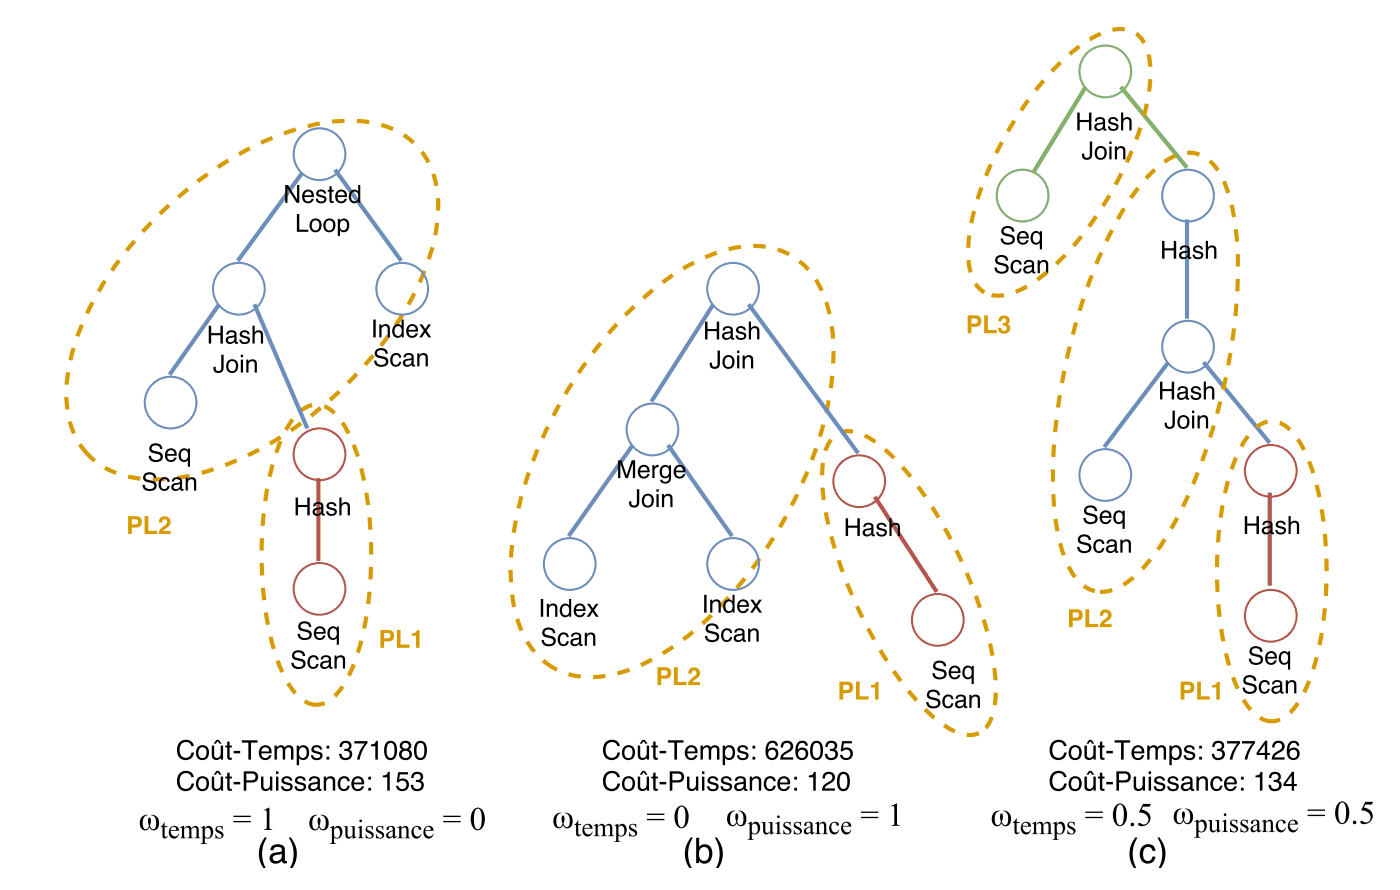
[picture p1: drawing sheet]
<svg xmlns="http://www.w3.org/2000/svg" width="239mm" height="152mm" viewBox="0 0 239 152" stroke-linecap="round" stroke-linejoin="round" font-family="sans-serif">
<g fill="#000">
<path d="M200.7 138.1l.6-.3h.3v.1a1.24 1.24 0 0 0-.8 1.7v.3a.52 .52 0 0 0 .7 .3 .52 .52 0 0 0 .2-.8v-.2a.73 .73 0 0 1 .2-.9 1.17 1.17 0 0 1 .1 1.4l.3 .5a.52 .52 0 0 0 .5-.1 .52 .52 0 0 0 .2-.5 1.34 1.34 0 0 0-.7-1.7l-.1-.1a1.41 1.41 0 0 1 1.3 1.1 1.41 1.41 0 0 1-.7 1.5 .75 .75 0 0 1-.9-.5 .85 .85 0 0 1-1 .5 .85 .85 0 0 1-.7-.9l.1-.8zM24.3 139.2l.6-.3h.3v.1a1.24 1.24 0 0 0-.8 1.6v.3a.52 .52 0 0 0 .7 .4 .52 .52 0 0 0 .2-.8v-.3a.73 .73 0 0 1 .2-.9 1.17 1.17 0 0 1 .1 1.4l.3 .6a.52 .52 0 0 0 .6-.1 .52 .52 0 0 0 .1-.5 1.34 1.34 0 0 0-.6-1.7l-.2-.1a1.41 1.41 0 0 1 1.3 1 1.41 1.41 0 0 1-.6 1.6 .75 .75 0 0 1-1-.5 .85 .85 0 0 1-1 .5 .85 .85 0 0 1-.6-.9v-.9zM53.2 139.2l.6-.3h.3v.1a1.24 1.24 0 0 0-.8 1.6v.3a.52 .52 0 0 0 .8 .4 .52 .52 0 0 0 .2-.8l-.1-.3a.73 .73 0 0 1 .2-.9 1.17 1.17 0 0 1 .1 1.4l.3 .6a.52 .52 0 0 0 .6-.1 .52 .52 0 0 0 .2-.5 1.34 1.34 0 0 0-.7-1.7l-.2-.1a1.41 1.41 0 0 1 1.4 1 1.41 1.41 0 0 1-.7 1.6 .75 .75 0 0 1-1-.5 .85 .85 0 0 1-1 .5 .85 .85 0 0 1-.6-.9v-.9zM94.8 138.8l.7-.3h.3v.1a1.24 1.24 0 0 0-.9 1.7l.1 .3a.52 .52 0 0 0 .7 .3 .52 .52 0 0 0 .2-.8l-.1-.2a.73 .73 0 0 1 .3-.9 1.17 1.17 0 0 1 0 1.4l.4 .5a.52 .52 0 0 0 .5-.1 .52 .52 0 0 0 .2-.5 1.34 1.34 0 0 0-.7-1.7l-.2-.1a1.41 1.41 0 0 1 1.4 1.1 1.41 1.41 0 0 1-.7 1.6 .75 .75 0 0 1-.9-.6 .85 .85 0 0 1-1 .5 .85 .85 0 0 1-.7-.9l.1-.8zM124.5 138.5l.6-.3h.3v.1a1.24 1.24 0 0 0-.8 1.6v.3a.52 .52 0 0 0 .7 .4 .52 .52 0 0 0 .2-.8v-.3a.73 .73 0 0 1 .2-.9 1.17 1.17 0 0 1 .1 1.4l.3 .6a.52 .52 0 0 0 .5-.1 .52 .52 0 0 0 .2-.5 1.34 1.34 0 0 0-.7-1.7l-.1-.1a1.41 1.41 0 0 1 1.3 1 1.41 1.41 0 0 1-.7 1.6 .75 .75 0 0 1-.9-.5 .85 .85 0 0 1-1 .5 .85 .85 0 0 1-.7-.9l.1-.9zM169.6 138.5l.7-.3h.3v.1a1.24 1.24 0 0 0-.9 1.6l.1 .3a.52 .52 0 0 0 .7 .4 .52 .52 0 0 0 .2-.8l-.1-.3a.73 .73 0 0 1 .2-.9 1.17 1.17 0 0 1 .1 1.4l.4 .6a.52 .52 0 0 0 .5-.1 .52 .52 0 0 0 .2-.5 1.34 1.34 0 0 0-.7-1.7l-.2-.1a1.41 1.41 0 0 1 1.4 1 1.41 1.41 0 0 1-.7 1.6 .75 .75 0 0 1-1-.5 .85 .85 0 0 1-1 .5 .85 .85 0 0 1-.6-.9l.1-.9z"/>
<path d="M183.8 19.2h.4v1.2h1.6v-1.2h.4v3h-.4v-1.4h-1.6v1.4h-.4zM187.1 21.5a.48 .48 0 0 0 .3 .5 .48 .48 0 0 0 .6-.2l.1-.7zM186.9 20.3a.96 .96 0 0 1 1.6 .3v1.3l.3 .1v.2a.42 .42 0 0 1-.6-.3 .77 .77 0 0 1-1 .4 .77 .77 0 0 1-.4-1l.4-.3 .9-.2a.5 .5 0 0 0-.4-.6 .5 .5 0 0 0-.6 .5h-.3zM189.3 20.1a.89 .89 0 0 1 1.4 .5h-.3a.51 .51 0 0 0-.5-.3 .51 .51 0 0 0-.5 .3 1.72 1.72 0 0 0 1.2 .5 .7 .7 0 0 1 .1 .9 .7 .7 0 0 1-.8 .3 .78 .78 0 0 1-.9-.8h.3a.57 .57 0 0 0 .6 .5 .57 .57 0 0 0 .5-.4l-.1-.2a1.43 1.43 0 0 1-1.2-.7zM191.2 19.2h.4v1.1a.78 .78 0 0 1 .9-.3 .78 .78 0 0 1 .5 .8v1.4h-.3v-1.4a.55 .55 0 0 0-.7-.5 .55 .55 0 0 0-.4 .8v1.1h-.4z"/>
<path d="M48.7 31.5h.4l1.6 2.5v-2.5h.4v3.1h-.5l-1.6-2.5v2.5h-.3zM51.8 32.6a1.01 1.01 0 0 1 1.3-.2 1.01 1.01 0 0 1 .5 1.2h-1.7a.63 .63 0 0 0 .5 .7 .63 .63 0 0 0 .8-.4h.3a1.04 1.04 0 0 1-1.3 .7 1.04 1.04 0 0 1-.6-1.4zM52.1 32.8l-.2 .5h1.3a.61 .61 0 0 0-.4-.6 .61 .61 0 0 0-.7 .1zM54.2 32.5a.89 .89 0 0 1 1.4 .5h-.3a.51 .51 0 0 0-.5-.4 .51 .51 0 0 0-.5 .3 1.72 1.72 0 0 0 1.2 .6 .7 .7 0 0 1 .1 .8 .7 .7 0 0 1-.8 .4 .78 .78 0 0 1-.9-.8h.3a.57 .57 0 0 0 .5 .5 .57 .57 0 0 0 .6-.4l-.1-.2a1.43 1.43 0 0 1-1.3-.8zM56.2 31.7h.4v.7h.3v.3h-.3v1.4l.1 .2h.2v.3a.53 .53 0 0 1-.7-.5v-1.4h-.3v-.3h.3zM57.5 32.6a1.01 1.01 0 0 1 1.2-.2 1.01 1.01 0 0 1 .5 1.2h-1.6a.63 .63 0 0 0 .4 .7 .63 .63 0 0 0 .8-.4h.4a1.04 1.04 0 0 1-1.4 .7 1.04 1.04 0 0 1-.6-1.4zM57.8 32.8l-.2 .5h1.2a.61 .61 0 0 0-.3-.6 .61 .61 0 0 0-.7 .1zM60.1 32.9a.85 .85 0 0 0-.2 .9 .85 .85 0 0 0 .8 .5 .93 .93 0 0 0 .4-.9 .93 .93 0 0 0-.6-.8zM59.9 32.5l.7-.2 .5 .3v-1.1h.4v3.1h-.4v-.3a.91 .91 0 0 1-1.1 .3 .91 .91 0 0 1-.5-1.1l.1-.6z"/>
<path d="M50.6 36.5h.5v2.6h1.5v.4h-2zM53.5 37.7a.94 .94 0 0 0 .3 1.6 .94 .94 0 0 0 .6-1.4 .62 .62 0 0 0-.9-.2zM53.1 37.6a1.06 1.06 0 0 1 1.3-.2 1.06 1.06 0 0 1 .4 1.3 1.05 1.05 0 0 1-1.3 .9 1.05 1.05 0 0 1-.7-1.5zM55.8 37.7a.94 .94 0 0 0 .4 1.6 .94 .94 0 0 0 .5-1.4 .62 .62 0 0 0-.9-.2zM55.4 37.6a1.06 1.06 0 0 1 1.4-.2 1.06 1.06 0 0 1 .4 1.3 1.05 1.05 0 0 1-1.4 .9 1.05 1.05 0 0 1-.6-1.5zM58.2 37.7a.95 .95 0 0 0 .4 1.6 .89 .89 0 0 0 .6-.9 .89 .89 0 0 0-.6-.8zM57.6 37.3h.4v.3a.9 .9 0 0 1 1.1-.3 .9 .9 0 0 1 .5 1.1 .93 .93 0 0 1-.4 1.1 .93 .93 0 0 1-1.2-.2v1h-.4z"/>
<path d="M185.9 24.1h.4v2.2a.88 .88 0 0 1-.9 .9 .88 .88 0 0 1-.8-1h.4a.52 .52 0 0 0 .5 .7 .52 .52 0 0 0 .4-.7zM187.4 25.3a.94 .94 0 0 0 .4 1.6 .94 .94 0 0 0 .5-1.4 .62 .62 0 0 0-.9-.2zM187 25.2a1.06 1.06 0 0 1 1.4-.1 1.06 1.06 0 0 1 .4 1.2 1.05 1.05 0 0 1-1.4 .9 1.05 1.05 0 0 1-.6-1.4zM189.2 25h.4v2.2h-.4zM189.2 24.1h.4v.4h-.4zM190.2 25h.3v.3a.78 .78 0 0 1 1-.4 .78 .78 0 0 1 .5 .8v1.5h-.4v-1.4a.55 .55 0 0 0-.7-.5 .55 .55 0 0 0-.3 .7v1.2h-.4z"/>
<path d="M35.6 55.5h.4v1.3h1.6v-1.3h.4v3.1h-.4v-1.5h-1.6v1.5h-.4zM38.9 57.8a.48 .48 0 0 0 .3 .6 .48 .48 0 0 0 .6-.3l.2-.7zM38.7 56.6a.96 .96 0 0 1 1.6 .3l.1 1.3 .2 .1v.3a.42 .42 0 0 1-.6-.3 .77 .77 0 0 1-1 .3 .77 .77 0 0 1-.4-1l.4-.3 1-.2a.5 .5 0 0 0-.5-.5 .5 .5 0 0 0-.5 .4h-.4zM41.1 56.5a.89 .89 0 0 1 1.5 .5h-.4a.51 .51 0 0 0-.4-.4 .51 .51 0 0 0-.5 .3 1.72 1.72 0 0 0 1.1 .6 .7 .7 0 0 1 .1 .8 .7 .7 0 0 1-.8 .3 .78 .78 0 0 1-.9-.7h.4a.57 .57 0 0 0 .5 .4 .57 .57 0 0 0 .6-.3l-.1-.3a1.43 1.43 0 0 1-1.3-.7zM43.1 55.5h.3v1.1a.78 .78 0 0 1 1-.3 .78 .78 0 0 1 .5 .8v1.5h-.4v-1.4a.55 .55 0 0 0-.7-.6 .55 .55 0 0 0-.4 .8v1.2h-.3z"/>
<path d="M63.7 54.5h.4v3h-.4zM64.7 55.3h.4v.3a.78 .78 0 0 1 .9-.4 .78 .78 0 0 1 .5 .9v1.4h-.4v-1.4a.55 .55 0 0 0-.6-.5 .55 .55 0 0 0-.4 .7v1.2h-.4zM67.5 55.8a.85 .85 0 0 0-.2 .9 .85 .85 0 0 0 .8 .5 .93 .93 0 0 0 .4-.8 .93 .93 0 0 0-.6-.8zM67.3 55.4l.7-.1 .5 .3v-1.1h.4v3h-.4v-.3a.91 .91 0 0 1-1.1 .3 .91 .91 0 0 1-.5-1.1l.1-.5zM69.6 55.6a1.01 1.01 0 0 1 1.2-.2 1.01 1.01 0 0 1 .5 1.1h-1.6a.63 .63 0 0 0 .5 .7 .63 .63 0 0 0 .7-.4h.4a1.04 1.04 0 0 1-1.4 .7 1.04 1.04 0 0 1-.6-1.4zM69.9 55.7l-.2 .5h1.2a.61 .61 0 0 0-.3-.6 .61 .61 0 0 0-.7 .1zM71.6 55.3h.4l.6 .8 .5-.8h.4l-.7 1.1 .8 1.1h-.5l-.6-.8-.5 .8h-.5l.8-1.1z"/>
<path d="M120.3 54.8h.4v1.3h1.6v-1.3h.4v3.1h-.4v-1.5h-1.6v1.5h-.4zM123.6 57.1a.48 .48 0 0 0 .3 .5 .48 .48 0 0 0 .6-.2l.1-.7zM123.4 55.9a.96 .96 0 0 1 1.6 .3v1.3l.3 .1v.3a.42 .42 0 0 1-.6-.3 .77 .77 0 0 1-1 .3 .77 .77 0 0 1-.4-1l.4-.3 .9-.2a.5 .5 0 0 0-.4-.5 .5 .5 0 0 0-.6 .4h-.3zM125.8 55.8a.89 .89 0 0 1 1.4 .5h-.3a.51 .51 0 0 0-.5-.4 .51 .51 0 0 0-.5 .3 1.72 1.72 0 0 0 1.2 .6 .7 .7 0 0 1 .1 .8 .7 .7 0 0 1-.8 .3 .78 .78 0 0 1-.9-.7h.3a.57 .57 0 0 0 .6 .4 .57 .57 0 0 0 .5-.3l-.1-.3a1.43 1.43 0 0 1-1.2-.7zM127.7 54.8h.4v1.1a.78 .78 0 0 1 .9-.3 .78 .78 0 0 1 .5 .8v1.5h-.3v-1.4a.55 .55 0 0 0-.7-.6 .55 .55 0 0 0-.4 .8v1.2h-.4z"/>
<path d="M170 43.7a1.19 1.19 0 0 1 2 .7h-.4a.75 .75 0 0 0-.7-.6 .75 .75 0 0 0-.8 .5l.2 .3 .3 .1a1.25 1.25 0 0 1 1.5 1 1.26 1.26 0 0 1-2.1 .7l-.3-.8h.3a.85 .85 0 0 0 .8 .7 .85 .85 0 0 0 .9-.5l-.1-.2-.2-.2a2.15 2.15 0 0 1-1.6-.8 .9 .9 0 0 1 .2-.9zM172.7 44.6a.91 .91 0 0 1 .9-.3 .91 .91 0 0 1 .7 .8h-.4a.57 .57 0 0 0-.6-.5 .57 .57 0 0 0-.5 .7 .66 .66 0 0 0 .1 .8 .66 .66 0 0 0 .8 .1l.2-.4h.4a.96 .96 0 0 1-1.1 .8 .96 .96 0 0 1-.8-1.1zM175 45.8a.48 .48 0 0 0 .3 .6 .48 .48 0 0 0 .6-.3l.1-.7zM174.8 44.6a.96 .96 0 0 1 1.6 .3v1.3l.3 .1v.3a.42 .42 0 0 1-.6-.3 .77 .77 0 0 1-1.1 .3 .77 .77 0 0 1-.4-1l.5-.3 .9-.2a.5 .5 0 0 0-.4-.5 .5 .5 0 0 0-.6 .4h-.3zM177 44.4h.4v.3a.78 .78 0 0 1 .9-.4 .78 .78 0 0 1 .5 .8v1.5h-.4v-1.4a.55 .55 0 0 0-.6-.5 .55 .55 0 0 0-.4 .7v1.2h-.4z"/>
<path d="M171.1 38.8a1.19 1.19 0 0 1 1.9 .7h-.3a.75 .75 0 0 0-.7-.6 .75 .75 0 0 0-.8 .5l.2 .3 .3 .1a1.25 1.25 0 0 1 1.4 1 1.26 1.26 0 0 1-2.1 .6l-.3-.8h.4a.85 .85 0 0 0 .7 .8 .85 .85 0 0 0 .9-.6v-.2l-.2-.2a2.15 2.15 0 0 1-1.7-.7 .9 .9 0 0 1 .3-.9zM173.8 39.7a1.01 1.01 0 0 1 1.2-.2 1.01 1.01 0 0 1 .5 1.1h-1.6a.63 .63 0 0 0 .4 .8 .63 .63 0 0 0 .8-.5h.4a1.04 1.04 0 0 1-1.4 .8 1.04 1.04 0 0 1-.6-1.5zM174.1 39.9l-.2 .4h1.2a.61 .61 0 0 0-.3-.6 .61 .61 0 0 0-.7 .2zM176.4 39.9a.96 .96 0 0 0 .4 1.5 .92 .92 0 0 0 .5-1.4 .56 .56 0 0 0-.9-.1zM176.1 39.7a.81 .81 0 0 1 1.3 0v-.3h.4v3.1h-.4v-1.1a.91 .91 0 0 1-1.1 .2 .91 .91 0 0 1-.5-1z"/>
<path d="M198.2 41.1h.5v1.2h1.5v-1.2h.5v3h-.5v-1.4h-1.5v1.4h-.5zM201.6 43.3a.48 .48 0 0 0 .3 .6 .48 .48 0 0 0 .6-.3l.1-.6zM201.4 42.1a.96 .96 0 0 1 1.6 .3v1.4h.2v.3a.42 .42 0 0 1-.6-.3 .77 .77 0 0 1-1 .3 .77 .77 0 0 1-.4-.9l.4-.3 1-.3a.5 .5 0 0 0-.5-.5 .5 .5 0 0 0-.5 .5h-.4zM203.7 42a.89 .89 0 0 1 1.5 .5h-.3a.51 .51 0 0 0-.5-.4 .51 .51 0 0 0-.5 .3 1.72 1.72 0 0 0 1.2 .6 .7 .7 0 0 1 .1 .9 .7 .7 0 0 1-.8 .3 .78 .78 0 0 1-.9-.8h.3a.57 .57 0 0 0 .5 .5 .57 .57 0 0 0 .6-.4l-.1-.2a1.43 1.43 0 0 1-1.3-.8zM205.7 41.1h.4v1.1a.78 .78 0 0 1 .9-.3 .78 .78 0 0 1 .5 .8v1.4h-.4v-1.4a.55 .55 0 0 0-.6-.5 .55 .55 0 0 0-.4 .7v1.2h-.4z"/>
<path d="M25.8 75.8a1.19 1.19 0 0 1 1.9 .7h-.4a.75 .75 0 0 0-.7-.6 .75 .75 0 0 0-.7 .5l.1 .3 .3 .1a1.25 1.25 0 0 1 1.5 1 1.26 1.26 0 0 1-2.1 .7l-.3-.8h.4a.85 .85 0 0 0 .7 .7 .85 .85 0 0 0 .9-.5l-.1-.2-.2-.2a2.15 2.15 0 0 1-1.6-.8 .9 .9 0 0 1 .3-.9zM28.4 76.7a1.01 1.01 0 0 1 1.3-.2 1.01 1.01 0 0 1 .5 1.2h-1.7a.63 .63 0 0 0 .5 .7 .63 .63 0 0 0 .8-.4h.3a1.04 1.04 0 0 1-1.3 .7 1.04 1.04 0 0 1-.6-1.4zM28.7 76.9l-.2 .5h1.3a.61 .61 0 0 0-.4-.6 .61 .61 0 0 0-.7 .1zM31 76.9a.96 .96 0 0 0 .4 1.5 .92 .92 0 0 0 .6-1.3 .56 .56 0 0 0-1-.2zM30.7 76.7a.81 .81 0 0 1 1.4 .1v-.3h.3v3.1h-.4v-1.2a.91 .91 0 0 1-1.1 .2 .91 .91 0 0 1-.4-1z"/>
<path d="M37.7 60.5h.4v2.1a.88 .88 0 0 1-.9 1 .88 .88 0 0 1-.8-1.1h.4a.52 .52 0 0 0 .5 .7 .52 .52 0 0 0 .4-.7zM39.2 61.7a.94 .94 0 0 0 .4 1.6 .94 .94 0 0 0 .5-1.4 .62 .62 0 0 0-.9-.2zM38.9 61.6a1.06 1.06 0 0 1 1.3-.2 1.06 1.06 0 0 1 .4 1.3 1.05 1.05 0 0 1-1.3 .8 1.05 1.05 0 0 1-.7-1.4zM41.1 61.3h.4v2.2h-.4zM41.1 60.5h.4v.4h-.4zM42 61.3h.4v.3a.78 .78 0 0 1 .9-.4 .78 .78 0 0 1 .5 .9v1.4h-.4v-1.4a.55 .55 0 0 0-.6-.5 .55 .55 0 0 0-.4 .7v1.2h-.4z"/>
<path d="M64.2 59.6a1.19 1.19 0 0 1 2 .7h-.4a.75 .75 0 0 0-.7-.6 .75 .75 0 0 0-.8 .5l.2 .3 .3 .1a1.25 1.25 0 0 1 1.4 1 1.26 1.26 0 0 1-2.1 .6l-.3-.7h.4a.85 .85 0 0 0 .7 .7 .85 .85 0 0 0 .9-.5v-.3l-.2-.2a2.15 2.15 0 0 1-1.6-.7 .9 .9 0 0 1 .2-.9zM66.8 60.5a.91 .91 0 0 1 1-.3 .91 .91 0 0 1 .7 .8h-.4a.57 .57 0 0 0-.7-.5 .57 .57 0 0 0-.4 .7 .66 .66 0 0 0 .1 .8 .66 .66 0 0 0 .8 0l.2-.3h.4a.96 .96 0 0 1-1.1 .8 .96 .96 0 0 1-.8-1.1zM69.2 61.7a.48 .48 0 0 0 .3 .5 .48 .48 0 0 0 .6-.2l.1-.7zM69 60.5a.96 .96 0 0 1 1.6 .3v1.3l.2 .1v.3a.42 .42 0 0 1-.6-.4 .77 .77 0 0 1-1 .4 .77 .77 0 0 1-.4-1l.4-.3 1-.2a.5 .5 0 0 0-.5-.5 .5 .5 0 0 0-.5 .4h-.4zM71.2 60.2h.3v.3a.78 .78 0 0 1 1-.3 .78 .78 0 0 1 .5 .8v1.4h-.4v-1.4a.55 .55 0 0 0-.7-.5 .55 .55 0 0 0-.3 .8v1.1h-.4z"/>
<path d="M105.4 78.5h.6l.9 2.5 .9-2.5h.6v3h-.4v-2.6l-.9 2.6h-.4l-.9-2.6v2.6h-.4zM109.1 79.6a1.01 1.01 0 0 1 1.2-.3 1.01 1.01 0 0 1 .5 1.2h-1.6a.63 .63 0 0 0 .5 .7 .63 .63 0 0 0 .7-.4h.4a1.04 1.04 0 0 1-1.4 .7 1.04 1.04 0 0 1-.6-1.4zM109.4 79.7l-.2 .5h1.2a.61 .61 0 0 0-.3-.6 .61 .61 0 0 0-.7 .1zM111.3 79.3h.3v.4a.64 .64 0 0 1 .8-.5l-.1 .4a.57 .57 0 0 0-.6 .6v1.3h-.4zM112.8 79.6a.83 .83 0 0 1 1.3 0v-.3h.4v2a.97 .97 0 0 1-.7 1.1 .97 .97 0 0 1-1.2-.6h.4a.64 .64 0 0 0 .8 .2 .64 .64 0 0 0 .3-.8 .9 .9 0 0 1-1.1 .2 .9 .9 0 0 1-.5-1zM113.1 79.7a.92 .92 0 0 0 .4 1.5 .85 .85 0 0 0 .6-.8 .85 .85 0 0 0-.6-.8zM115.2 79.6a1.01 1.01 0 0 1 1.2-.3 1.01 1.01 0 0 1 .5 1.2h-1.6a.63 .63 0 0 0 .5 .7 .63 .63 0 0 0 .7-.4h.4a1.04 1.04 0 0 1-1.4 .7 1.04 1.04 0 0 1-.6-1.4zM115.5 79.7l-.2 .5h1.3a.61 .61 0 0 0-.4-.6 .61 .61 0 0 0-.7 .1z"/>
<path d="M122.4 59.8h.4v2.1a.88 .88 0 0 1-.9 1 .88 .88 0 0 1-.8-1.1h.4a.52 .52 0 0 0 .5 .7 .52 .52 0 0 0 .4-.7zM123.9 61a.94 .94 0 0 0 .4 1.6 .94 .94 0 0 0 .5-1.5 .62 .62 0 0 0-.9-.1zM123.5 60.8a1.06 1.06 0 0 1 1.4-.1 1.06 1.06 0 0 1 .4 1.3 1.05 1.05 0 0 1-1.4 .8 1.05 1.05 0 0 1-.6-1.4zM125.7 60.6h.4v2.2h-.4zM125.7 59.8h.4v.4h-.4zM126.7 60.6h.3v.3a.78 .78 0 0 1 1-.4 .78 .78 0 0 1 .5 .9v1.4h-.4v-1.4a.55 .55 0 0 0-.7-.5 .55 .55 0 0 0-.3 .7v1.2h-.4z"/>
<path d="M197.9 65h.4v1.3h1.6v-1.3h.4v3.1h-.4v-1.4h-1.6v1.4h-.4zM201.2 67.3a.48 .48 0 0 0 .3 .6 .48 .48 0 0 0 .6-.3l.2-.6zM201 66.1a.96 .96 0 0 1 1.6 .3v1.4h.3v.3a.42 .42 0 0 1-.6-.3 .77 .77 0 0 1-1 .3 .77 .77 0 0 1-.4-.9l.4-.3 .9-.3a.5 .5 0 0 0-.4-.5 .5 .5 0 0 0-.6 .4h-.3zM203.4 66a.89 .89 0 0 1 1.5 .5h-.4a.51 .51 0 0 0-.5-.4 .51 .51 0 0 0-.5 .3 1.72 1.72 0 0 0 1.2 .6 .7 .7 0 0 1 .1 .9 .7 .7 0 0 1-.8 .3 .78 .78 0 0 1-.9-.8h.4a.57 .57 0 0 0 .5 .5 .57 .57 0 0 0 .6-.4l-.2-.2a1.43 1.43 0 0 1-1.2-.8zM205.4 65h.3v1.2a.78 .78 0 0 1 .9-.3 .78 .78 0 0 1 .6 .8v1.4h-.4v-1.4a.55 .55 0 0 0-.7-.5 .55 .55 0 0 0-.4 .7v1.2h-.3z"/>
<path d="M200 70h.4v2.1a.88 .88 0 0 1-.9 1 .88 .88 0 0 1-.8-1.1h.4a.52 .52 0 0 0 .5 .8 .52 .52 0 0 0 .4-.8zM201.5 71.2a.94 .94 0 0 0 .4 1.6 .94 .94 0 0 0 .5-1.4 .62 .62 0 0 0-.9-.2zM201.1 71.1a1.06 1.06 0 0 1 1.4-.2 1.06 1.06 0 0 1 .4 1.3 1.05 1.05 0 0 1-1.4 .9 1.05 1.05 0 0 1-.6-1.5zM203.4 70.8h.3v2.2h-.3zM203.4 70h.3v.4h-.3zM204.3 70.8h.3v.3a.78 .78 0 0 1 1-.3 .78 .78 0 0 1 .5 .8v1.4h-.4v-1.4a.55 .55 0 0 0-.6-.5 .55 .55 0 0 0-.4 .8v1.1h-.4z"/>
<path d="M24.7 80.8a1.19 1.19 0 0 1 1.9 .7h-.3a.75 .75 0 0 0-.7-.6 .75 .75 0 0 0-.8 .5l.2 .3 .3 .1a1.25 1.25 0 0 1 1.4 1 1.26 1.26 0 0 1-2.1 .6l-.3-.8h.4a.85 .85 0 0 0 .7 .8 .85 .85 0 0 0 .9-.6v-.2l-.3-.2a2.15 2.15 0 0 1-1.6-.7 .9 .9 0 0 1 .3-.9zM27.3 81.7a.91 .91 0 0 1 1-.3 .91 .91 0 0 1 .6 .7h-.3a.57 .57 0 0 0-.7-.4 .57 .57 0 0 0-.4 .7 .66 .66 0 0 0 .1 .7 .66 .66 0 0 0 .8 .1l.2-.4h.3a.96 .96 0 0 1-1 .9 .96 .96 0 0 1-.9-1.1zM29.6 82.8a.48 .48 0 0 0 .4 .6 .48 .48 0 0 0 .6-.2l.1-.7zM29.4 81.6a.96 .96 0 0 1 1.7 .4v1.3h.2v.3a.42 .42 0 0 1-.6-.3 .77 .77 0 0 1-1 .4 .77 .77 0 0 1-.4-1l.4-.3 1-.2a.5 .5 0 0 0-.5-.6 .5 .5 0 0 0-.5 .5h-.4zM31.7 81.4h.3v.3a.78 .78 0 0 1 .9-.4 .78 .78 0 0 1 .6 .9v1.4h-.4v-1.4a.55 .55 0 0 0-.7-.5 .55 .55 0 0 0-.4 .7v1.2h-.3z"/>
<path d="M50.4 84.8h.4v1.3h1.6v-1.3h.4v3h-.4v-1.4h-1.6v1.4h-.4zM53.7 87.1a.48 .48 0 0 0 .4 .5 .48 .48 0 0 0 .6-.2l.1-.7zM53.6 85.9a.96 .96 0 0 1 1.6 .3v1.3l.2 .1v.3a.42 .42 0 0 1-.6-.4 .77 .77 0 0 1-1 .4 .77 .77 0 0 1-.4-1l.4-.3 1-.2a.5 .5 0 0 0-.5-.5 .5 .5 0 0 0-.5 .4h-.4zM55.9 85.8a.89 .89 0 0 1 1.5 .5h-.4a.51 .51 0 0 0-.4-.4 .51 .51 0 0 0-.5 .3 1.72 1.72 0 0 0 1.1 .6 .7 .7 0 0 1 .2 .8 .7 .7 0 0 1-.8 .3 .78 .78 0 0 1-1-.8h.4a.57 .57 0 0 0 .5 .5 .57 .57 0 0 0 .6-.4l-.1-.2a1.43 1.43 0 0 1-1.3-.7zM57.9 84.8h.4v1.1a.78 .78 0 0 1 .9-.3 .78 .78 0 0 1 .5 .8v1.4h-.4v-1.4a.55 .55 0 0 0-.6-.5 .55 .55 0 0 0-.4 .8v1.1h-.4z"/>
<path d="M108.7 83.4h.4v2.1a.88 .88 0 0 1-1 1 .88 .88 0 0 1-.8-1h.4a.52 .52 0 0 0 .5 .7 .52 .52 0 0 0 .5-.8zM110.1 84.6a.94 .94 0 0 0 .4 1.6 .94 .94 0 0 0 .6-1.4 .62 .62 0 0 0-1-.2zM109.8 84.5a1.06 1.06 0 0 1 1.3-.2 1.06 1.06 0 0 1 .4 1.3 1.05 1.05 0 0 1-1.3 .9 1.05 1.05 0 0 1-.7-1.5zM112 84.2h.4v2.2h-.4zM112 83.4h.4v.4h-.4zM112.9 84.2h.4v.3a.78 .78 0 0 1 .9-.3 .78 .78 0 0 1 .5 .8v1.4h-.3v-1.4a.55 .55 0 0 0-.7-.5 .55 .55 0 0 0-.4 .8v1.1h-.4z"/>
<path d="M144.3 88.3h.4v1.3h1.6v-1.3h.4v3.1h-.4v-1.5h-1.6v1.5h-.4zM147.6 90.6a.48 .48 0 0 0 .3 .6 .48 .48 0 0 0 .6-.3l.1-.7zM147.4 89.4a.96 .96 0 0 1 1.6 .3v1.3l.3 .1v.3a.42 .42 0 0 1-.6-.3 .77 .77 0 0 1-1.1 .3 .77 .77 0 0 1-.4-1l.5-.3 .9-.2a.5 .5 0 0 0-.4-.5 .5 .5 0 0 0-.6 .4h-.3zM149.8 89.3a.89 .89 0 0 1 1.4 .5h-.3a.51 .51 0 0 0-.5-.4 .51 .51 0 0 0-.5 .3 1.72 1.72 0 0 0 1.2 .6 .7 .7 0 0 1 .1 .8 .7 .7 0 0 1-.8 .4 .78 .78 0 0 1-.9-.8h.3a.57 .57 0 0 0 .5 .5 .57 .57 0 0 0 .6-.4l-.1-.2a1.43 1.43 0 0 1-1.3-.8zM151.7 88.3h.4v1.2a.78 .78 0 0 1 .9-.4 .78 .78 0 0 1 .5 .8v1.5h-.3v-1.4a.55 .55 0 0 0-.7-.6 .55 .55 0 0 0-.4 .8v1.2h-.4z"/>
<path d="M184.1 91.3a1.19 1.19 0 0 1 2 .7h-.4a.75 .75 0 0 0-.7-.6 .75 .75 0 0 0-.7 .5l.1 .4 .3 .1a1.25 1.25 0 0 1 1.5 .9 1.26 1.26 0 0 1-2.1 .7l-.3-.8h.4a.85 .85 0 0 0 .7 .8 .85 .85 0 0 0 .9-.6l-.1-.2-.2-.2a2.15 2.15 0 0 1-1.6-.8 .9 .9 0 0 1 .2-.9zM186.8 92.2a.91 .91 0 0 1 1-.3 .91 .91 0 0 1 .6 .8h-.4a.57 .57 0 0 0-.6-.4 .57 .57 0 0 0-.5 .6 .66 .66 0 0 0 .2 .8 .66 .66 0 0 0 .8 .1l.1-.4h.4a.96 .96 0 0 1-1.1 .8 .96 .96 0 0 1-.8-1.1zM189.1 93.4a.48 .48 0 0 0 .3 .6 .48 .48 0 0 0 .6-.3l.1-.6zM188.9 92.2a.96 .96 0 0 1 1.6 .3v1.4h.3v.3a.42 .42 0 0 1-.6-.3 .77 .77 0 0 1-1 .3 .77 .77 0 0 1-.4-.9l.4-.3 .9-.3a.5 .5 0 0 0-.4-.5 .5 .5 0 0 0-.6 .5h-.3zM191.1 92h.4v.3a.78 .78 0 0 1 .9-.4 .78 .78 0 0 1 .5 .9v1.4h-.3v-1.4a.55 .55 0 0 0-.7-.5 .55 .55 0 0 0-.4 .7v1.2h-.4z"/>
<path d="M185.2 86.4a1.19 1.19 0 0 1 2 .7h-.4a.75 .75 0 0 0-.7-.6 .75 .75 0 0 0-.8 .5l.2 .3 .3 .1a1.25 1.25 0 0 1 1.4 1 1.26 1.26 0 0 1-2.1 .7l-.3-.8h.4a.85 .85 0 0 0 .7 .7 .85 .85 0 0 0 .9-.5v-.2l-.2-.3a2.15 2.15 0 0 1-1.6-.7 .9 .9 0 0 1 .2-.9zM187.9 87.3a1.01 1.01 0 0 1 1.2-.2 1.01 1.01 0 0 1 .5 1.2h-1.6a.63 .63 0 0 0 .5 .7 .63 .63 0 0 0 .7-.4h.4a1.04 1.04 0 0 1-1.4 .7 1.04 1.04 0 0 1-.6-1.4zM188.2 87.5l-.2 .5h1.2a.61 .61 0 0 0-.3-.6 .61 .61 0 0 0-.7 .1zM190.5 87.5a.96 .96 0 0 0 .4 1.5 .92 .92 0 0 0 .5-1.4 .56 .56 0 0 0-.9-.1zM190.2 87.3a.81 .81 0 0 1 1.3 0v-.3h.4v3.1h-.4v-1.1a.91 .91 0 0 1-1.1 .2 .91 .91 0 0 1-.5-1z"/>
<path d="M212.4 88h.4v1.2h1.5v-1.2h.5v3h-.5v-1.4h-1.5v1.4h-.4zM215.7 90.2a.48 .48 0 0 0 .3 .6 .48 .48 0 0 0 .6-.2l.1-.7zM215.5 89a.96 .96 0 0 1 1.6 .4v1.3l.2 .1v.2a.42 .42 0 0 1-.6-.3 .77 .77 0 0 1-1 .4 .77 .77 0 0 1-.4-1l.4-.3 1-.2a.5 .5 0 0 0-.5-.6 .5 .5 0 0 0-.5 .5h-.3zM217.9 88.9a.89 .89 0 0 1 1.4 .5h-.3a.51 .51 0 0 0-.5-.3 .51 .51 0 0 0-.5 .3 1.72 1.72 0 0 0 1.2 .5 .7 .7 0 0 1 .1 .9 .7 .7 0 0 1-.8 .3 .78 .78 0 0 1-.9-.8h.3a.57 .57 0 0 0 .5 .5 .57 .57 0 0 0 .6-.4l-.1-.2a1.43 1.43 0 0 1-1.3-.8zM219.8 88h.4v1.1a.78 .78 0 0 1 .9-.3 .78 .78 0 0 1 .5 .8v1.4h-.4v-1.4a.55 .55 0 0 0-.6-.5 .55 .55 0 0 0-.4 .7v1.2h-.4z"/>
<path d="M50.1 111.1a1.19 1.19 0 0 1 1.9 .7h-.3a.75 .75 0 0 0-.7-.6 .75 .75 0 0 0-.8 .5l.2 .3 .3 .1a1.25 1.25 0 0 1 1.4 1 1.26 1.26 0 0 1-2.1 .6l-.3-.7h.4a.85 .85 0 0 0 .7 .7 .85 .85 0 0 0 .9-.5v-.2l-.3-.3a2.15 2.15 0 0 1-1.6-.7 .9 .9 0 0 1 .3-.9zM52.7 112a.91 .91 0 0 1 1-.3 .91 .91 0 0 1 .6 .8h-.3a.57 .57 0 0 0-.7-.5 .57 .57 0 0 0-.4 .7 .66 .66 0 0 0 .1 .8 .66 .66 0 0 0 .8 .1l.2-.4h.3a.96 .96 0 0 1-1 .8 .96 .96 0 0 1-.9-1.1zM55 113.2a.48 .48 0 0 0 .4 .5 .48 .48 0 0 0 .6-.2l.1-.7zM54.8 112a.96 .96 0 0 1 1.7 .3v1.3l.2 .1v.3a.42 .42 0 0 1-.6-.3 .77 .77 0 0 1-1 .3 .77 .77 0 0 1-.4-1l.4-.3 1-.2a.5 .5 0 0 0-.5-.5 .5 .5 0 0 0-.5 .4h-.4zM57.1 111.7h.3v.3a.78 .78 0 0 1 .9-.3 .78 .78 0 0 1 .6 .8v1.4h-.4v-1.3a.55 .55 0 0 0-.7-.6 .55 .55 0 0 0-.4 .8v1.1h-.3z"/>
<path d="M51.2 106.2a1.19 1.19 0 0 1 1.9 .7h-.4a.75 .75 0 0 0-.7-.6 .75 .75 0 0 0-.7 .5l.1 .3 .3 .1a1.25 1.25 0 0 1 1.5 1 1.26 1.26 0 0 1-2.1 .6l-.3-.8h.4a.85 .85 0 0 0 .7 .8 .85 .85 0 0 0 .9-.6l-.1-.2-.2-.2a2.15 2.15 0 0 1-1.6-.7 .9 .9 0 0 1 .3-.9zM53.8 107.1a1.01 1.01 0 0 1 1.3-.2 1.01 1.01 0 0 1 .5 1.1h-1.7a.63 .63 0 0 0 .5 .8 .63 .63 0 0 0 .8-.5h.3a1.04 1.04 0 0 1-1.3 .7 1.04 1.04 0 0 1-.6-1.4zM54.1 107.3l-.2 .4h1.3a.61 .61 0 0 0-.4-.6 .61 .61 0 0 0-.7 .2zM56.4 107.3a.96 .96 0 0 0 .4 1.5 .92 .92 0 0 0 .6-1.4 .56 .56 0 0 0-1-.1zM56.1 107.1a.81 .81 0 0 1 1.4 0v-.3h.3v3.1h-.4v-1.1a.91 .91 0 0 1-1.1 .2 .91 .91 0 0 1-.4-1z"/>
<path d="M92.3 102.1h.4v3h-.4zM93.3 102.9h.3v.3a.78 .78 0 0 1 1-.3 .78 .78 0 0 1 .5 .8v1.4h-.4v-1.4a.55 .55 0 0 0-.7-.5 .55 .55 0 0 0-.3 .8v1.1h-.4zM96 103.4a.85 .85 0 0 0-.1 .9 .85 .85 0 0 0 .8 .6 .93 .93 0 0 0 .4-.9 .93 .93 0 0 0-.6-.8zM95.9 103l.7-.1 .5 .3v-1.1h.3v3h-.3v-.3a.91 .91 0 0 1-1.1 .3 .91 .91 0 0 1-.5-1l.1-.6zM98.2 103.2a1.01 1.01 0 0 1 1.2-.2 1.01 1.01 0 0 1 .5 1.1h-1.6a.63 .63 0 0 0 .4 .8 .63 .63 0 0 0 .8-.5h.4a1.04 1.04 0 0 1-1.4 .8 1.04 1.04 0 0 1-.6-1.5zM98.5 103.4l-.2 .4h1.2a.61 .61 0 0 0-.3-.6 .61 .61 0 0 0-.7 .2zM100.1 102.9h.5l.5 .8 .5-.8h.5l-.8 1.1 .8 1.1h-.4l-.6-.8-.5 .8h-.5l.8-1.1z"/>
<path d="M92.8 107.2a1.19 1.19 0 0 1 1.9 .7h-.4a.75 .75 0 0 0-.6-.6 .75 .75 0 0 0-.8 .5l.2 .3 .3 .1a1.25 1.25 0 0 1 1.4 1 1.26 1.26 0 0 1-2.1 .7l-.3-.8h.4a.85 .85 0 0 0 .7 .7 .85 .85 0 0 0 .9-.5v-.2l-.3-.2a2.15 2.15 0 0 1-1.6-.8 .9 .9 0 0 1 .3-.9zM95.4 108.1a.91 .91 0 0 1 1-.3 .91 .91 0 0 1 .6 .8h-.3a.57 .57 0 0 0-.7-.5 .57 .57 0 0 0-.5 .7 .66 .66 0 0 0 .2 .8 .66 .66 0 0 0 .8 .1l.2-.4h.3a.96 .96 0 0 1-1.1 .8 .96 .96 0 0 1-.8-1.1zM97.7 109.3a.48 .48 0 0 0 .3 .6 .48 .48 0 0 0 .6-.3l.2-.7zM97.5 108.1a.96 .96 0 0 1 1.6 .3l.1 1.3 .2 .1v.3a.42 .42 0 0 1-.6-.3 .77 .77 0 0 1-1 .3 .77 .77 0 0 1-.4-1l.4-.3 1-.2a.5 .5 0 0 0-.5-.5 .5 .5 0 0 0-.5 .4h-.4zM99.8 107.9h.3v.3a.78 .78 0 0 1 .9-.4 .78 .78 0 0 1 .6 .8v1.5h-.4v-1.4a.55 .55 0 0 0-.7-.5 .55 .55 0 0 0-.4 .7v1.2h-.3z"/>
<path d="M120.1 101.4h.4v3h-.4zM121.2 102.2h.3v.3a.78 .78 0 0 1 .9-.3 .78 .78 0 0 1 .6 .8v1.4h-.4v-1.4a.55 .55 0 0 0-.7-.5 .55 .55 0 0 0-.4 .8v1.1h-.3zM123.9 102.7a.85 .85 0 0 0-.2 .9 .85 .85 0 0 0 .8 .6 .93 .93 0 0 0 .5-.9 .93 .93 0 0 0-.6-.8zM123.8 102.3l.7-.1 .5 .3v-1.1h.3v3h-.3v-.3a.91 .91 0 0 1-1.1 .3 .91 .91 0 0 1-.5-1l.1-.6zM126 102.5a1.01 1.01 0 0 1 1.3-.2 1.01 1.01 0 0 1 .5 1.1h-1.7a.63 .63 0 0 0 .5 .8 .63 .63 0 0 0 .8-.5h.3a1.04 1.04 0 0 1-1.3 .7 1.04 1.04 0 0 1-.6-1.4zM126.3 102.7l-.2 .4h1.3a.61 .61 0 0 0-.4-.6 .61 .61 0 0 0-.7 .2zM128 102.2h.5l.5 .8 .5-.8h.5l-.8 1.1 .8 1.1h-.5l-.5-.8-.6 .8h-.4l.7-1.1z"/>
<path d="M120.6 106.5a1.19 1.19 0 0 1 2 .7h-.4a.75 .75 0 0 0-.7-.6 .75 .75 0 0 0-.7 .5l.1 .3 .3 .1a1.25 1.25 0 0 1 1.5 1 1.26 1.26 0 0 1-2.1 .7l-.3-.8h.4a.85 .85 0 0 0 .7 .7 .85 .85 0 0 0 .9-.5l-.1-.2-.2-.2a2.15 2.15 0 0 1-1.6-.8 .9 .9 0 0 1 .2-.9zM123.3 107.4a.91 .91 0 0 1 1-.3 .91 .91 0 0 1 .6 .8h-.4a.57 .57 0 0 0-.6-.5 .57 .57 0 0 0-.5 .7 .66 .66 0 0 0 .2 .8 .66 .66 0 0 0 .8 .1l.1-.4h.4a.96 .96 0 0 1-1.1 .8 .96 .96 0 0 1-.8-1.1zM125.6 108.6a.48 .48 0 0 0 .3 .6 .48 .48 0 0 0 .6-.3l.1-.7zM125.4 107.4a.96 .96 0 0 1 1.6 .3v1.3l.3 .1v.3a.42 .42 0 0 1-.6-.3 .77 .77 0 0 1-1 .3 .77 .77 0 0 1-.4-1l.4-.3 .9-.2a.5 .5 0 0 0-.4-.5 .5 .5 0 0 0-.6 .4h-.3zM127.6 107.1h.4v.4a.78 .78 0 0 1 .9-.4 .78 .78 0 0 1 .5 .8v1.5h-.3v-1.4a.55 .55 0 0 0-.7-.5 .55 .55 0 0 0-.4 .7v1.2h-.4z"/>
<path d="M158.4 117.8a1.19 1.19 0 0 1 1.9 .7h-.3a.75 .75 0 0 0-.7-.6 .75 .75 0 0 0-.8 .5l.2 .3 .3 .1a1.25 1.25 0 0 1 1.4 1 1.26 1.26 0 0 1-2.1 .6l-.3-.7h.4a.85 .85 0 0 0 .7 .7 .85 .85 0 0 0 .9-.5v-.2l-.2-.3a2.15 2.15 0 0 1-1.7-.7 .9 .9 0 0 1 .3-.9zM161 118.7a.91 .91 0 0 1 1-.3 .91 .91 0 0 1 .6 .8h-.3a.57 .57 0 0 0-.7-.5 .57 .57 0 0 0-.4 .7 .66 .66 0 0 0 .1 .8 .66 .66 0 0 0 .8 .1l.2-.4h.3a.96 .96 0 0 1-1 .8 .96 .96 0 0 1-.8-1.1zM163.3 119.9a.48 .48 0 0 0 .4 .5 .48 .48 0 0 0 .6-.2l.1-.7zM163.2 118.7a.96 .96 0 0 1 1.6 .3v1.3l.2 .1v.3a.42 .42 0 0 1-.6-.3 .77 .77 0 0 1-1 .3 .77 .77 0 0 1-.4-1l.4-.3 1-.2a.5 .5 0 0 0-.5-.5 .5 .5 0 0 0-.5 .4h-.4zM165.4 118.4h.3v.4a.78 .78 0 0 1 .9-.4 .78 .78 0 0 1 .6 .8v1.4h-.4v-1.3a.55 .55 0 0 0-.7-.6 .55 .55 0 0 0-.4 .8v1.1h-.3z"/>
<path d="M159.5 112.9a1.19 1.19 0 0 1 1.9 .7h-.4a.75 .75 0 0 0-.7-.6 .75 .75 0 0 0-.7 .5l.1 .3 .3 .1a1.25 1.25 0 0 1 1.5 1 1.26 1.26 0 0 1-2.1 .6l-.3-.8h.4a.85 .85 0 0 0 .7 .8 .85 .85 0 0 0 .9-.6v-.2l-.3-.2a2.15 2.15 0 0 1-1.6-.7 .9 .9 0 0 1 .3-.9zM162.1 113.8a1.01 1.01 0 0 1 1.3-.2 1.01 1.01 0 0 1 .5 1.1h-1.7a.63 .63 0 0 0 .5 .8 .63 .63 0 0 0 .8-.5h.3a1.04 1.04 0 0 1-1.3 .7 1.04 1.04 0 0 1-.6-1.4zM162.4 114l-.2 .4h1.3a.61 .61 0 0 0-.4-.6 .61 .61 0 0 0-.7 .2zM164.7 114a.96 .96 0 0 0 .4 1.5 .92 .92 0 0 0 .6-1.4 .56 .56 0 0 0-1-.1zM164.4 113.8a.81 .81 0 0 1 1.4 0v-.3h.3v3.1h-.4v-1.1a.91 .91 0 0 1-1.1 .2 .91 .91 0 0 1-.4-1z"/>
<path d="M212.4 115.3a1.19 1.19 0 0 1 1.9 .7h-.4a.75 .75 0 0 0-.7-.6 .75 .75 0 0 0-.7 .5l.2 .4 .3 .1a1.25 1.25 0 0 1 1.4 .9 1.26 1.26 0 0 1-2.1 .7l-.3-.8h.4a.85 .85 0 0 0 .7 .7 .85 .85 0 0 0 .9-.5v-.2l-.3-.2a2.15 2.15 0 0 1-1.6-.8 .9 .9 0 0 1 .3-.9zM215 116.2a.91 .91 0 0 1 1-.3 .91 .91 0 0 1 .6 .8h-.3a.57 .57 0 0 0-.7-.5 .57 .57 0 0 0-.5 .7 .66 .66 0 0 0 .2 .8 .66 .66 0 0 0 .8 .1l.2-.4h.3a.96 .96 0 0 1-1.1 .8 .96 .96 0 0 1-.8-1.1zM217.3 117.4a.48 .48 0 0 0 .3 .6 .48 .48 0 0 0 .6-.3l.2-.6zM217.1 116.2a.96 .96 0 0 1 1.6 .3v1.4h.3v.3a.42 .42 0 0 1-.6-.3 .77 .77 0 0 1-1 .3 .77 .77 0 0 1-.4-.9l.4-.3 1-.3a.5 .5 0 0 0-.5-.5 .5 .5 0 0 0-.5 .4h-.4zM219.3 116h.4v.3a.78 .78 0 0 1 .9-.4 .78 .78 0 0 1 .6 .9v1.4h-.4v-1.4a.55 .55 0 0 0-.7-.5 .55 .55 0 0 0-.4 .7v1.2h-.4z"/>
<path d="M213.4 110.4a1.19 1.19 0 0 1 2 .7h-.4a.75 .75 0 0 0-.7-.6 .75 .75 0 0 0-.8 .5l.2 .3 .3 .1a1.25 1.25 0 0 1 1.5 1 1.26 1.26 0 0 1-2.1 .6l-.4-.7h.4a.85 .85 0 0 0 .8 .7 .85 .85 0 0 0 .9-.5l-.1-.3-.2-.2a2.15 2.15 0 0 1-1.6-.7 .9 .9 0 0 1 .2-.9zM216.1 111.3a1.01 1.01 0 0 1 1.2-.2 1.01 1.01 0 0 1 .5 1.2h-1.6a.63 .63 0 0 0 .5 .7 .63 .63 0 0 0 .7-.5h.4a1.04 1.04 0 0 1-1.4 .8 1.04 1.04 0 0 1-.6-1.5zM216.4 111.5l-.2 .5h1.3a.61 .61 0 0 0-.4-.6 .61 .61 0 0 0-.7 .1zM218.7 111.5a.96 .96 0 0 0 .4 1.5 .92 .92 0 0 0 .5-1.4 .56 .56 0 0 0-.9-.1zM218.4 111.3a.81 .81 0 0 1 1.3 0v-.3h.4v3.1h-.4v-1.1a.91 .91 0 0 1-1.1 .2 .91 .91 0 0 1-.5-1z"/>
<path d="M39.8 139h3v.3h-3zM39.8 139.9h3v.3h-3zM45 138.1l1-.5v3.5v.2l.4 .1v.1h-1.4v-.1l.4-.1 .1-.2v-2.6a.31 .31 0 0 0-.1-.4 .31 .31 0 0 0-.4 .1z"/>
<path d="M75.6 139h3v.3h-3zM75.6 139.9h3v.3h-3zM80.8 138a.95 .95 0 0 1 1-.3 .95 .95 0 0 1 .7 .7 2.29 2.29 0 0 1-.8 3.1 1.38 1.38 0 0 1-1.4-1.5l.1-1.2zM81.2 138a4 4 0 0 0 0 3.2 .61 .61 0 0 0 .7 0 .61 .61 0 0 0 .2-.7 3.4 3.4 0 0 0-.3-2.6l-.3-.1z"/>
<path d="M98.6 139.8v.7h.5v.1h-.5l.1 1.5a.29 .29 0 0 0 .2 .2 .29 .29 0 0 0 .3-.2 .46 .46 0 0 1-.5 .5 .46 .46 0 0 1-.4-.6v-1.4h-.3l.3-.3zM99.6 140.7a.82 .82 0 0 1 .9-.3 .82 .82 0 0 1 .6 .8h-1.4a.72 .72 0 0 0 .4 1 .72 .72 0 0 0 .9-.5 .85 .85 0 0 1-.9 .9 .85 .85 0 0 1-.7-1.1zM99.8 140.7l-.1 .4h.9a.46 .46 0 0 0-.2-.5 .46 .46 0 0 0-.6 .1zM101.3 140.7l.7-.3v.4a.66 .66 0 0 1 .6-.4 .66 .66 0 0 1 .6 .4 .65 .65 0 0 1 .8-.4 .65 .65 0 0 1 .5 .8v1.1l.3 .2h-1.1l.4-.2v-1.1a.44 .44 0 0 0-.4-.5 .44 .44 0 0 0-.5 .4v1.2l.3 .2h-1l.3-.2v-1.1a.45 .45 0 0 0-.3-.5 .45 .45 0 0 0-.5 .3v1.2l.3 .3h-1l.3-.3v-1.2a.29 .29 0 0 0-.3-.3zM104.8 140.7l.7-.3v.5a.72 .72 0 0 1 .8-.5 .72 .72 0 0 1 .6 .7 1 1 0 0 1-.2 1.2 1 1 0 0 1-1.1 .2l-.1-.1v.9l.3 .2h-1a.39 .39 0 0 0 .3-.5v-2.1l-.1-.2zM105.7 140.9l-.2 .1v.8a.51 .51 0 0 0 .4 .7 .51 .51 0 0 0 .6-.6v-.6a.52 .52 0 0 0-.3-.5 .52 .52 0 0 0-.5 .1zM107.5 140.6l.2-.2h.8v.7a.59 .59 0 0 0-.9-.4v.3l.3 .2a.85 .85 0 0 1 .8 .9 1 1 0 0 1-1.3 .4l-.1 .1v-.8a.63 .63 0 0 0 .4 .6 .63 .63 0 0 0 .6-.1v-.4a1.25 1.25 0 0 1-1-1.1z"/>
<path d="M110.4 138.7h2.9v.2h-2.9zM110.4 139.6h2.9v.2h-2.9zM115.6 137.7a.95 .95 0 0 1 .9-.4 .95 .95 0 0 1 .7 .7 2.29 2.29 0 0 1-.8 3.2 1.38 1.38 0 0 1-1.3-1.6l.1-1.2zM115.9 137.6a4 4 0 0 0 0 3.2 .61 .61 0 0 0 .7 0 .61 .61 0 0 0 .3-.6 3.4 3.4 0 0 0-.4-2.6l-.2-.1z"/>
<path d="M146.9 138.3h2.9v.3h-2.9zM146.9 139.2h2.9v.2h-2.9zM152 137.4l1-.5v3.5l.1 .2 .4 .1v.1h-1.4v-.1l.4-.1 .1-.2v-2.6a.31 .31 0 0 0-.1-.4 .31 .31 0 0 0-.4 .1z"/>
<path d="M173.4 139.4v.7h.5v.2h-.5v1.5a.29 .29 0 0 0 .3 .1 .29 .29 0 0 0 .3-.1 .46 .46 0 0 1-.5 .4 .46 .46 0 0 1-.4-.5v-1.4l-.4-.1 .4-.3zM174.4 140.4a.82 .82 0 0 1 .9-.3 .82 .82 0 0 1 .6 .8h-1.4a.72 .72 0 0 0 .4 .9 .72 .72 0 0 0 .9-.4 .85 .85 0 0 1-.9 .8 .85 .85 0 0 1-.8-1zM174.6 140.4l-.1 .4h.9a.46 .46 0 0 0-.2-.5 .46 .46 0 0 0-.6 .1zM176 140.3l.8-.2v.4a.66 .66 0 0 1 .6-.4 .66 .66 0 0 1 .6 .4 .65 .65 0 0 1 .8-.4 .65 .65 0 0 1 .4 .7l.1 1.2 .3 .2h-1.1l.4-.3v-1.1a.44 .44 0 0 0-.4-.5 .44 .44 0 0 0-.5 .4v1.3l.3 .2h-1l.3-.3v-1.1a.45 .45 0 0 0-.3-.5 .45 .45 0 0 0-.5 .3v1.3l.3 .3h-1l.3-.3v-1.3a.29 .29 0 0 0-.4-.3zM179.6 140.3l.7-.2v.4a.72 .72 0 0 1 .8-.4 .72 .72 0 0 1 .6 .7 1 1 0 0 1-.2 1.1 1 1 0 0 1-1.1 .2h-.1v.8l.3 .3h-1a.39 .39 0 0 0 .3-.5v-2.1l-.1-.2zM180.4 140.5l-.1 .2v.7a.51 .51 0 0 0 .4 .7 .51 .51 0 0 0 .6-.6v-.5a.52 .52 0 0 0-.3-.5 .52 .52 0 0 0-.6 0zM182.3 140.2l.2-.1h.8v.7a.59 .59 0 0 0-.9-.4v.3l.3 .2a.85 .85 0 0 1 .8 .9 1 1 0 0 1-1.3 .4h-.1v-.7a.63 .63 0 0 0 .4 .5 .63 .63 0 0 0 .6-.1l-.1-.4a1.25 1.25 0 0 1-.9-1z"/>
<path d="M185.2 138.3h2.9v.3h-2.9zM185.2 139.2h2.9v.2h-2.9zM190.4 137.3a.95 .95 0 0 1 .9-.3 .95 .95 0 0 1 .7 .7 2.29 2.29 0 0 1-.8 3.1 1.38 1.38 0 0 1-1.3-1.5l.1-1.2zM190.7 137.3a4 4 0 0 0 0 3.2 .61 .61 0 0 0 .7 0 .61 .61 0 0 0 .3-.7 3.4 3.4 0 0 0-.4-2.6l-.2-.1zM192.9 140.5a.31 .31 0 0 1 .6 0 .31 .31 0 0 1-.6 0zM195 137h1.3l-.2 .5h-1.1l-.3 .5a1.42 1.42 0 0 1 1.5 1.6 1.42 1.42 0 0 1-1.9 1.1l-.1-.1a.26 .26 0 0 1 .1-.4 .26 .26 0 0 1 .4 .2 .86 .86 0 0 0 1.2-.3 .86 .86 0 0 0-.4-1.2l-.4-.3-.8-.1z"/>
<path d="M203.7 140l.8-.3v.5a.72 .72 0 0 1 .7-.5 .72 .72 0 0 1 .6 .7 1 1 0 0 1-.1 1.1 1 1 0 0 1-1.1 .3l-.1-.1v.9l.3 .2h-1.1a.39 .39 0 0 0 .4-.5v-2.1l-.1-.2zM204.6 140.2l-.1 .1v.8a.51 .51 0 0 0 .4 .7 .51 .51 0 0 0 .6-.6v-.6a.52 .52 0 0 0-.3-.5 .52 .52 0 0 0-.6 .1zM206 139.8h.8v1.3a.44 .44 0 0 0 .3 .5 .44 .44 0 0 0 .5-.3v-1.3l-.3-.2h.7v1.5a.28 .28 0 0 0 .3 .3l-.7 .3v-.5a.64 .64 0 0 1-.8 .5 .64 .64 0 0 1-.4-.8v-1.1zM208.8 138.9a.23 .23 0 0 1 .4 0 .23 .23 0 0 1-.4 0zM208.5 140l.7-.3v1.8l.3 .3h-1l.3-.2v-1v-.5zM210 139.9l.3-.2h.8v.7a.59 .59 0 0 0-1-.4l.1 .3 .2 .2a.85 .85 0 0 1 .8 .9 1 1 0 0 1-1.3 .4h-.1v-.7a.63 .63 0 0 0 .4 .6 .63 .63 0 0 0 .7-.1l-.1-.4a1.25 1.25 0 0 1-1-1.1zM211.8 139.9l.3-.2h.7v.7a.59 .59 0 0 0-.9-.4v.3l.3 .2a.85 .85 0 0 1 .8 .9 1 1 0 0 1-1.3 .4h-.1v-.7a.63 .63 0 0 0 .4 .6 .63 .63 0 0 0 .6-.1v-.4a1.25 1.25 0 0 1-1-1.1zM213.6 139.9a.72 .72 0 0 1 .8-.2 .72 .72 0 0 1 .4 .7l.1 1.1 .1 .1 .2-.2v.1l-.5 .4-.2-.1v-.3a.58 .58 0 0 1-.8 .3 .58 .58 0 0 1-.3-.7l.3-.3 .8-.3a.41 .41 0 0 0-.3-.7 .41 .41 0 0 0-.5 .6h-.2l-.1-.1zM213.9 140.9a.4 .4 0 0 0-.1 .6 .4 .4 0 0 0 .7-.1v-.8zM215.2 140l.7-.3v.4a.63 .63 0 0 1 .8-.4 .63 .63 0 0 1 .5 .8v1.1l.3 .2h-1l.3-.2v-1.3a.43 .43 0 0 0-.4-.3 .43 .43 0 0 0-.5 .3l.1 1.3 .3 .2h-1l.3-.3v-1.1l-.1-.4zM217.9 140a.71 .71 0 0 1 .8-.3 .71 .71 0 0 1 .6 .6 .36 .36 0 0 1-.4 0 .36 .36 0 0 1-.1-.4 .63 .63 0 0 0-.7 .2 .63 .63 0 0 0-.1 .7 .65 .65 0 0 0 .6 .7 .65 .65 0 0 0 .7-.5 .85 .85 0 0 1-.9 .9 .85 .85 0 0 1-.8-1.1zM220 140a.82 .82 0 0 1 .9-.3 .82 .82 0 0 1 .5 .8h-1.4a.72 .72 0 0 0 .4 1 .72 .72 0 0 0 1-.5 .85 .85 0 0 1-1 .9 .85 .85 0 0 1-.7-1.1zM220.2 140l-.2 .4h1a.46 .46 0 0 0-.3-.5 .46 .46 0 0 0-.5 .1z"/>
<path d="M223.1 138h2.9v.2h-2.9zM223.1 138.9h2.9v.2h-2.9zM228.3 136.9a.95 .95 0 0 1 .9-.3 .95 .95 0 0 1 .7 .7 2.29 2.29 0 0 1-.8 3.1 1.38 1.38 0 0 1-1.3-1.5l.1-1.2zM228.6 136.9a4 4 0 0 0 0 3.2 .61 .61 0 0 0 .7 0 .61 .61 0 0 0 .3-.6 3.4 3.4 0 0 0-.3-2.6l-.3-.1zM230.8 140.2a.31 .31 0 0 1 .6 0 .31 .31 0 0 1-.6 0zM232.9 136.7h1.3l-.2 .4h-1.1l-.2 .5a1.42 1.42 0 0 1 1.5 1.7 1.42 1.42 0 0 1-2 1.1l-.1-.2a.26 .26 0 0 1 .2-.3 .26 .26 0 0 1 .3 .1 .86 .86 0 0 0 1.2-.3 .86 .86 0 0 0-.4-1.2l-.4-.2-.8-.2z"/>
<path d="M28 140.1l.1 .7h.5v.2h-.5v1.5a.29 .29 0 0 0 .3 .1 .29 .29 0 0 0 .2-.1 .46 .46 0 0 1-.5 .4 .46 .46 0 0 1-.4-.5v-1.4l-.3-.1 .4-.3zM29.1 141.1a.82 .82 0 0 1 .9-.3 .82 .82 0 0 1 .5 .8h-1.4a.72 .72 0 0 0 .4 .9 .72 .72 0 0 0 1-.4 .85 .85 0 0 1-1 .9 .85 .85 0 0 1-.7-1.1zM29.3 141.1l-.2 .4h1a.46 .46 0 0 0-.3-.5 .46 .46 0 0 0-.5 .1zM30.7 141l.7-.2v.4a.66 .66 0 0 1 .6-.4 .66 .66 0 0 1 .6 .4 .65 .65 0 0 1 .8-.4 .65 .65 0 0 1 .5 .7v1.2l.3 .2h-1l.3-.3v-1.1a.44 .44 0 0 0-.4-.5 .44 .44 0 0 0-.4 .4v1.3l.3 .2h-1l.3-.3v-1.1a.45 .45 0 0 0-.4-.5 .45 .45 0 0 0-.5 .3v1.3l.3 .3h-1l.3-.3v-1.3a.29 .29 0 0 0-.3-.3zM34.2 141l.7-.2v.5a.72 .72 0 0 1 .8-.5 .72 .72 0 0 1 .6 .7 1 1 0 0 1-.1 1.1 1 1 0 0 1-1.2 .2h-.1l.1 .8 .3 .3h-1.1a.39 .39 0 0 0 .4-.5v-2.1l-.1-.2zM35.1 141.2l-.2 .2v.7a.51 .51 0 0 0 .5 .7 .51 .51 0 0 0 .5-.6v-.5a.52 .52 0 0 0-.2-.5 .52 .52 0 0 0-.6 0zM36.9 140.9l.3-.1h.8v.7a.59 .59 0 0 0-1-.4l.1 .3 .3 .2a.85 .85 0 0 1 .7 .9 1 1 0 0 1-1.2 .4h-.1v-.7a.63 .63 0 0 0 .3 .5 .63 .63 0 0 0 .7-.1l-.1-.4a1.25 1.25 0 0 1-.9-1z"/>
<path d="M45.2 142.7h.3a5 5 0 0 0-.2 5.2h.2a.97 .97 0 0 1-1.1-.9 4.4 4.4 0 0 1 .8-4.3zM46.6 145.9a.57 .57 0 0 0 .1 .8 .57 .57 0 0 0 .8 0 .9 .9 0 0 0 .6-1.2zM46.3 144.3a1.51 1.51 0 0 1 2.3 .2v2.1l.3 .1v.4a.6 .6 0 0 1-.8-.4 1.16 1.16 0 0 1-1.2 .5 1.16 1.16 0 0 1-.9-.9 .97 .97 0 0 1 1-1l.8-.1a.49 .49 0 0 0 .2-.7 .49 .49 0 0 0-.7-.2 .61 .61 0 0 0-.7 .6h-.5zM49.3 142.7h.3a4.2 4.2 0 0 1 .3 5.2h-.6h.2a5.1 5.1 0 0 0-.2-5.2z"/>
<path d="M56.3 141l.7-.2v.5a.72 .72 0 0 1 .8-.5 .72 .72 0 0 1 .6 .7 1 1 0 0 1-.2 1.1 1 1 0 0 1-1.1 .2h-.1v.8l.3 .3h-1a.39 .39 0 0 0 .3-.5v-2.1l-.1-.2zM57.2 141.2l-.2 .2v.7a.51 .51 0 0 0 .4 .7 .51 .51 0 0 0 .6-.6v-.5a.52 .52 0 0 0-.3-.5 .52 .52 0 0 0-.5 0zM58.6 140.8h.7v1.4a.44 .44 0 0 0 .3 .5 .44 .44 0 0 0 .5-.3v-1.3l-.3-.3h.7v1.6a.28 .28 0 0 0 .4 .3l-.8 .2v-.4a.64 .64 0 0 1-.7 .4 .64 .64 0 0 1-.5-.8v-1zM61.3 139.9a.25 .25 0 0 1 .5 0 .25 .25 0 0 1-.5 0zM61 141l.7-.2v1.8l.3 .3h-1l.3-.2v-1.1v-.5zM62.5 140.9l.3-.1h.8v.7a.59 .59 0 0 0-.9-.4v.3l.3 .2a.85 .85 0 0 1 .7 .9 1 1 0 0 1-1.2 .4h-.1v-.7a.63 .63 0 0 0 .4 .5 .63 .63 0 0 0 .6-.1l-.1-.4a1.25 1.25 0 0 1-.9-1zM64.3 140.9l.3-.1h.8v.7a.59 .59 0 0 0-1-.4l.1 .3 .3 .2a.85 .85 0 0 1 .7 .9 1 1 0 0 1-1.2 .4h-.1v-.7a.63 .63 0 0 0 .3 .5 .63 .63 0 0 0 .7-.1l-.1-.4a1.25 1.25 0 0 1-.9-1zM66.1 140.9a.72 .72 0 0 1 .8-.1 .72 .72 0 0 1 .5 .7v1.1h.1l.2-.1v.1l-.5 .3-.1-.1-.1-.2a.58 .58 0 0 1-.8 .3 .58 .58 0 0 1-.3-.8l.3-.3 .8-.3a.41 .41 0 0 0-.3-.6 .41 .41 0 0 0-.4 .5l-.2 .1-.1-.1zM66.4 141.9a.4 .4 0 0 0 0 .7 .4 .4 0 0 0 .6-.2v-.7zM67.8 141l.7-.2v.4a.63 .63 0 0 1 .8-.4 .63 .63 0 0 1 .4 .7v1.2l.3 .2h-1l.3-.3v-1.3a.43 .43 0 0 0-.4-.3 .43 .43 0 0 0-.4 .3v1.4l.3 .2h-1l.3-.3v-1.2l-.1-.3zM70.5 141.1a.71 .71 0 0 1 .8-.4 .71 .71 0 0 1 .5 .7 .36 .36 0 0 1-.4-.1 .36 .36 0 0 1-.1-.3 .63 .63 0 0 0-.7 .2 .63 .63 0 0 0 0 .7 .65 .65 0 0 0 .5 .7 .65 .65 0 0 0 .7-.5 .85 .85 0 0 1-.9 .8 .85 .85 0 0 1-.7-1zM72.5 141.1a.82 .82 0 0 1 .9-.3 .82 .82 0 0 1 .6 .8h-1.5a.72 .72 0 0 0 .5 .9 .72 .72 0 0 0 .9-.4 .85 .85 0 0 1-1 .9 .85 .85 0 0 1-.7-1.1zM72.7 141.1l-.2 .4h1a.46 .46 0 0 0-.2-.5 .46 .46 0 0 0-.6 .1z"/>
<path d="M117.8 142.7h.4a5 5 0 0 0-.2 5.2h.2a.97 .97 0 0 1-1.1-.9 4.4 4.4 0 0 1 .7-4.3zM118.8 142.8h.5v1.6a1.29 1.29 0 0 1 1.5-.4 1.29 1.29 0 0 1 .7 1.5 1.38 1.38 0 0 1-.5 1.4 1.38 1.38 0 0 1-1.4 .1l-.4-.3v.4h-.4zM119.5 144.6a1.47 1.47 0 0 0 .4 2.1 .93 .93 0 0 0 1.1-1.2 .88 .88 0 0 0-.4-1 .88 .88 0 0 0-1.1 .1zM121.9 142.7h.4a4.2 4.2 0 0 1 .3 5.2h-.6h.2a5.1 5.1 0 0 0-.3-5.2z"/>
<path d="M127.5 140.3l.8-.2v.4a.72 .72 0 0 1 .7-.4 .72 .72 0 0 1 .6 .7 1 1 0 0 1-.1 1.1 1 1 0 0 1-1.1 .2h-.1v.8l.3 .3h-1.1a.39 .39 0 0 0 .4-.5v-2.1l-.1-.2zM128.4 140.5l-.1 .2v.7a.51 .51 0 0 0 .4 .7 .51 .51 0 0 0 .6-.6v-.5a.52 .52 0 0 0-.3-.5 .52 .52 0 0 0-.6 0zM129.8 140.1h.8v1.4a.44 .44 0 0 0 .3 .5 .44 .44 0 0 0 .5-.3v-1.3l-.3-.3h.7v1.5a.28 .28 0 0 0 .3 .4l-.7 .2v-.4a.64 .64 0 0 1-.8 .4 .64 .64 0 0 1-.4-.8v-1zM132.6 139.2a.23 .23 0 0 1 .4 0 .23 .23 0 0 1-.4 0zM132.3 140.3l.7-.2v1.8l.3 .3h-1l.3-.2v-1.1v-.5zM133.8 140.2l.3-.1h.8v.7a.59 .59 0 0 0-1-.4l.1 .3 .2 .2a.85 .85 0 0 1 .8 .9 1 1 0 0 1-1.3 .4h-.1v-.7a.63 .63 0 0 0 .4 .5 .63 .63 0 0 0 .7-.1l-.1-.4a1.25 1.25 0 0 1-1-1zM135.6 140.2l.3-.1h.7v.7a.59 .59 0 0 0-.9-.4v.3l.3 .2a.85 .85 0 0 1 .8 .9 1 1 0 0 1-1.3 .4h-.1v-.7a.63 .63 0 0 0 .4 .5 .63 .63 0 0 0 .6-.1v-.4a1.25 1.25 0 0 1-1-1zM137.4 140.2a.72 .72 0 0 1 .8-.1 .72 .72 0 0 1 .4 .7l.1 1.1h.1l.2-.2v.2l-.5 .3-.2-.1v-.2a.58 .58 0 0 1-.8 .3 .58 .58 0 0 1-.3-.8l.3-.3 .8-.3a.41 .41 0 0 0-.3-.6 .41 .41 0 0 0-.5 .5l-.2 .1-.1-.1zM137.7 141.2a.4 .4 0 0 0-.1 .7 .4 .4 0 0 0 .7-.2v-.8zM139 140.3l.7-.2v.4a.63 .63 0 0 1 .8-.4 .63 .63 0 0 1 .5 .7v1.2l.3 .2h-1l.3-.3v-1.3a.43 .43 0 0 0-.4-.3 .43 .43 0 0 0-.5 .3l.1 1.4 .3 .2h-1l.3-.3v-1.2l-.1-.3zM141.7 140.4a.71 .71 0 0 1 .8-.4 .71 .71 0 0 1 .6 .7 .36 .36 0 0 1-.4-.1 .36 .36 0 0 1-.1-.3 .63 .63 0 0 0-.7 .2 .63 .63 0 0 0-.1 .7 .65 .65 0 0 0 .6 .7 .65 .65 0 0 0 .7-.5 .85 .85 0 0 1-.9 .8 .85 .85 0 0 1-.8-1.1zM143.8 140.4a.82 .82 0 0 1 .9-.3 .82 .82 0 0 1 .5 .8h-1.4a.72 .72 0 0 0 .4 .9 .72 .72 0 0 0 1-.4 .85 .85 0 0 1-1 .8 .85 .85 0 0 1-.7-1zM144 140.4l-.2 .4h1a.46 .46 0 0 0-.3-.5 .46 .46 0 0 0-.5 .1z"/>
<path d="M193.7 142.7h.3a5 5 0 0 0-.2 5.2h.2a.97 .97 0 0 1-1.1-.9 4.4 4.4 0 0 1 .8-4.3zM194.8 144.3a1.29 1.29 0 0 1 1.4-.4 1.29 1.29 0 0 1 .9 1.1h-.5a.78 .78 0 0 0-.8-.7 .78 .78 0 0 0-.7 .8 1.17 1.17 0 0 0 .7 1.6l.5-.2 .3-.5h.5a1.36 1.36 0 0 1-1.5 1.2 1.36 1.36 0 0 1-1.2-1.6l.1-.7zM197.5 142.7h.3a4.2 4.2 0 0 1 .3 5.2h-.6h.2a5.1 5.1 0 0 0-.2-5.2z"/>
</g>
<path d="M180 11.6a25.2 25.2 0 0 1 8.1-6 6.3 6.3 0 0 1 5.4-.1 5.9 5.9 0 0 1 2.6 4.7 30.2 30.2 0 0 1-2.4 14.1 57.2 57.2 0 0 1-15.1 22.1 15.7 15.7 0 0 1-7.7 4 4.7 4.7 0 0 1-5.3-4 20.1 20.1 0 0 1 .3-9.4 58.9 58.9 0 0 1 14.1-25.4zM26.3 37.4a60.4 60.4 0 0 1 24.1-15.3 25.4 25.4 0 0 1 15.3-.6 13.1 13.1 0 0 1 9 12.5 32.5 32.5 0 0 1-4 16.1 65 65 0 0 1-30.7 28.5 32.5 32.5 0 0 1-16.3 3 13.3 13.3 0 0 1-12.4-13.3 32.5 32.5 0 0 1 4.1-16.1 60.1 60.1 0 0 1 10.9-14.8zM196.2 29.7a10 10 0 0 1 6.8-3.7 6.4 6.4 0 0 1 5.3 4 29.5 29.5 0 0 1 2.8 12.5 97.5 97.5 0 0 1-10.8 46.7 31.7 31.7 0 0 1-8 10 6.4 6.4 0 0 1-6.5 1.2 10 10 0 0 1-4.5-6.3 48.5 48.5 0 0 1-1.6-17 100.8 100.8 0 0 1 9.7-37.3 41.4 41.4 0 0 1 6.8-10.1zM107.6 52.8a41.2 41.2 0 0 1 14.6-9.7 16.2 16.2 0 0 1 11.4-.2 13.7 13.7 0 0 1 7.7 9.7 36.8 36.8 0 0 1-.1 16.8 71.9 71.9 0 0 1-23.1 38.4 32.7 32.7 0 0 1-14.5 7.4 12.7 12.7 0 0 1-15-8.7 32.7 32.7 0 0 1-.9-16.2 72.1 72.1 0 0 1 19.9-37.5zM50.5 70.8a4.2 4.2 0 0 1 6.9 0 20.8 20.8 0 0 1 4 8.3 62.9 62.9 0 0 1-.5 32.7 15.9 15.9 0 0 1-4.3 7.3 3.9 3.9 0 0 1-5.2 0 15.9 15.9 0 0 1-4.3-7.3 62 62 0 0 1 0-34.5 19.2 19.2 0 0 1 3.4-6.5zM142.4 74.3a4.2 4.2 0 0 1 4.5-.3 21.2 21.2 0 0 1 7.2 5.8 73.6 73.6 0 0 1 15.4 32.9 21.2 21.2 0 0 1-.2 9.2 4.1 4.1 0 0 1-6.1 2.9 21.2 21.2 0 0 1-7.2-5.8 73.6 73.6 0 0 1-15.3-33 21.2 21.2 0 0 1 .1-9.2l.4-1 .5-.8zM213.5 73.6a4.2 4.2 0 0 1 6.9 0 20.8 20.8 0 0 1 4 8.3 62.9 62.9 0 0 1-.5 32.7 15.9 15.9 0 0 1-4.3 7.3 3.9 3.9 0 0 1-5.3 0 15.9 15.9 0 0 1-4.2-7.3 62 62 0 0 1 0-34.5 19.2 19.2 0 0 1 3.4-6.5z" fill="none" stroke="#d79b00" stroke-width=".71" stroke-dasharray="2.1 2.1" stroke-linecap="butt"/>
<path d="M51.5 29.5l-10.9 14.9M57.1 28.9l11.3 15.5M202.5 37.4v16.9M37.4 51.9l-8.5 12M43.4 51.9l9 21.1M121.7 51.9l-10.6 16.5M127.7 51.9l18.7 25.4M107.9 75.8l-10.9 15.6M113.9 75.8l11 15.6M199.3 61.7l-10.9 14.5M205.3 61.7l11.3 13.8" fill="none" stroke="#6c8ebf" stroke-width=".71" stroke-linecap="butt"/>
<g fill="none" stroke="#6c8ebf" stroke-width=".35">
<circle cx="54.5" cy="26.3" r="4.4"/>
<circle cx="202.7" cy="33.3" r="4.4"/>
<circle cx="40.7" cy="49.2" r="4.4"/>
<circle cx="68.6" cy="49.2" r="4.4"/>
<circle cx="125.1" cy="49.2" r="4.4"/>
<circle cx="202.7" cy="59.1" r="4.4"/>
<circle cx="29.1" cy="68.6" r="4.4"/>
<circle cx="111.3" cy="73.2" r="4.4"/>
<circle cx="97.2" cy="96.1" r="4.4"/>
<circle cx="125.1" cy="96.1" r="4.4"/>
<circle cx="188.6" cy="81" r="4.4"/>
</g>
<path d="M54.3 81.5v14.1M149.2 84.7l10.6 16.2M216.6 84v15.8" fill="none" stroke="#b85450" stroke-width=".71" stroke-linecap="butt"/>
<g fill="none" stroke="#b85450" stroke-width=".35">
<circle cx="54.5" cy="77.4" r="4.4"/>
<circle cx="146.6" cy="82" r="4.4"/>
<circle cx="216.8" cy="80.3" r="4.4"/>
<circle cx="54.5" cy="100.4" r="4.4"/>
<circle cx="160" cy="105.7" r="4.4"/>
<circle cx="216.8" cy="105" r="4.4"/>
</g>
<path d="M185.2 14.8l-8.8 14.4M191.2 14.8l11.3 13.8" fill="none" stroke="#82b366" stroke-width=".71" stroke-linecap="butt"/>
<g fill="none" stroke="#82b366" stroke-width=".35">
<circle cx="188.6" cy="12.2" r="4.4"/>
<circle cx="174.4" cy="33.3" r="4.4"/>
</g>
<g fill="#d79b00">
<path d="M22.5 88.5v.9h.6a.45 .45 0 0 0 .5-.5 .45 .45 0 0 0-.5-.4zM21.9 88h1.3a.98 .98 0 0 1 1 1 .98 .98 0 0 1-1.1 .9h-.6v1.1h-.6zM24.7 88h.6v2.5h1.5v.5h-2.1zM27.4 88.3a1.03 1.03 0 0 1 1.6 .1 1.03 1.03 0 0 1-.5 1.5l-.7 .6h1.3v.5h-2a1.82 1.82 0 0 1 1.1-1.5 .47 .47 0 0 0 .3-.7 .47 .47 0 0 0-.8-.1v.4h-.6z"/>
<path d="M65.5 107.9v.9h.6a.45 .45 0 0 0 .5-.4 .45 .45 0 0 0-.5-.5zM64.9 107.4h1.3a.98 .98 0 0 1 1 1 .98 .98 0 0 1-1 .9h-.7v1.1h-.6zM67.7 107.4h.6v2.5h1.5v.5h-2.1zM70.3 108a.62 .62 0 0 0 .8-.6h.5v3h-.6v-2h-.7z"/>
<path d="M112.8 114.3v.8h.6a.45 .45 0 0 0 .5-.4 .45 .45 0 0 0-.5-.4zM112.2 113.7h1.3a.98 .98 0 0 1 1 1 .98 .98 0 0 1-1.1 1h-.6v1.1h-.6zM115 113.7h.6v2.5h1.5v.6h-2.1zM117.7 114a1.03 1.03 0 0 1 1.6 .2 1.03 1.03 0 0 1-.5 1.5l-.7 .6h1.3v.5h-2a1.82 1.82 0 0 1 1.1-1.6 .47 .47 0 0 0 .3-.7 .47 .47 0 0 0-.8 0v.3h-.6z"/>
<path d="M143.8 116.7v.9h.6a.45 .45 0 0 0 .5-.4 .45 .45 0 0 0-.5-.5zM143.2 116.2h1.3a.98 .98 0 0 1 1 1 .98 .98 0 0 1-1 .9h-.7v1.1h-.6zM146 116.2h.7v2.5h1.5v.5h-2.2zM148.6 116.8a.62 .62 0 0 0 .8-.6h.5v3h-.6v-2h-.7z"/>
<path d="M183 104.4v.9h.6a.45 .45 0 0 0 .5-.5 .45 .45 0 0 0-.5-.4zM182.4 103.8h1.3a.98 .98 0 0 1 1 1 .98 .98 0 0 1-1.1 1h-.6v1.1h-.6zM185.2 103.8h.6v2.5h1.5v.6h-2.1zM187.9 104.1a1.03 1.03 0 0 1 1.6 .2 1.03 1.03 0 0 1-.5 1.5l-.7 .6h1.3v.5h-2a1.82 1.82 0 0 1 1.1-1.5 .47 .47 0 0 0 .3-.7 .47 .47 0 0 0-.8-.1v.3h-.6z"/>
<path d="M202.1 116.7v.9h.5a.45 .45 0 0 0 .5-.4 .45 .45 0 0 0-.5-.5zM201.4 116.2h1.3a.98 .98 0 0 1 1.1 1 .98 .98 0 0 1-1.1 .9h-.6v1.1h-.7zM204.2 116.2h.7v2.5h1.5v.5h-2.2zM206.8 116.8a.62 .62 0 0 0 .8-.6h.5v3h-.6v-2h-.7z"/>
<path d="M165.7 54.3v.9h.6a.45 .45 0 0 0 .5-.5 .45 .45 0 0 0-.5-.4zM165.1 53.8h1.3a.98 .98 0 0 1 1 1 .98 .98 0 0 1-1 .9h-.7v1.1h-.6zM167.9 53.8h.6v2.4h1.5v.6h-2.1zM170.6 54a.91 .91 0 0 1 1.2-.1 .91 .91 0 0 1 .3 1.2l-.2 .1a.93 .93 0 0 1 .3 1.2 .93 .93 0 0 1-1.2 .4l-.4-.2-.3-.5v-.2h.5a.45 .45 0 0 0 .4 .5 .45 .45 0 0 0 .5-.4 .45 .45 0 0 0-.4-.5h-.2v-.4l.2-.1a.4 .4 0 0 0 .4-.4 .4 .4 0 0 0-.5-.3 .4 .4 0 0 0-.3 .5h-.6l.1-.5z"/>
</g>
<g fill="#000">
<path d="M30.6 126.6a1.43 1.43 0 0 1 1.4-.5 1.43 1.43 0 0 1 1.1 1.1h-.5a1.02 1.02 0 0 0-1.1-.7 1.02 1.02 0 0 0-.8 1 1.12 1.12 0 0 0 .3 1.4 1.12 1.12 0 0 0 1.5-.1l.2-.5h.4a1.48 1.48 0 0 1-1.7 1.2 1.48 1.48 0 0 1-1.2-1.7l.1-.7zM34.1 127.5a1.02 1.02 0 0 0 .4 1.7 1.02 1.02 0 0 0 .6-1.5 .67 .67 0 0 0-1-.2zM33.7 127.4a1.17 1.17 0 0 1 1.6-.2 1.17 1.17 0 0 1 .3 1.5 1.13 1.13 0 0 1-1.5 .8 1.13 1.13 0 0 1-.7-1.5zM36.1 127.1h.4v1.6a.56 .56 0 0 0 .7 .5 .56 .56 0 0 0 .4-.7l.1-1.4h.4v2.4h-.4v-.4a.83 .83 0 0 1-1 .4 .83 .83 0 0 1-.6-.8zM36.9 126.1h.4l.5 .7h-.4l-.3-.5-.3 .5h-.3zM38.8 126.4h.4v.7h.4v.3h-.4v1.6l.1 .1 .3 .1v.3a.57 .57 0 0 1-.8-.5v-1.6h-.4v-.3h.4z"/>
<path d="M30.6 131.9a1.43 1.43 0 0 1 1.4-.5 1.43 1.43 0 0 1 1.1 1.1h-.5a1.02 1.02 0 0 0-1.1-.7 1.02 1.02 0 0 0-.8 1 1.12 1.12 0 0 0 .3 1.4 1.12 1.12 0 0 0 1.5-.1l.2-.5h.4a1.48 1.48 0 0 1-1.7 1.2 1.48 1.48 0 0 1-1.2-1.7l.1-.7zM34.1 132.8a1.02 1.02 0 0 0 .4 1.7 1.02 1.02 0 0 0 .6-1.5 .67 .67 0 0 0-1-.2zM33.7 132.7a1.17 1.17 0 0 1 1.6-.2 1.17 1.17 0 0 1 .3 1.5 1.13 1.13 0 0 1-1.5 .8 1.13 1.13 0 0 1-.7-1.5zM36.1 132.4h.4v1.6a.56 .56 0 0 0 .7 .5 .56 .56 0 0 0 .4-.7l.1-1.4h.4v2.4h-.4v-.4a.83 .83 0 0 1-1 .4 .83 .83 0 0 1-.6-.8zM36.9 131.4h.4l.5 .6h-.4l-.3-.4-.3 .4h-.3zM38.8 131.7h.4v.7h.4v.3h-.4v1.6l.1 .1h.3v.4a.57 .57 0 0 1-.8-.5v-1.6h-.4v-.3h.4zM39.9 133.3h1.1v.4h-1.1zM41.6 131.5h1.5a.95 .95 0 0 1 .9 .9 .95 .95 0 0 1-.9 1h-1.1v1.4h-.4zM42 131.9v1.1h.9a.58 .58 0 0 0 .7-.6 .58 .58 0 0 0-.7-.5zM44.5 132.4h.4v1.6a.56 .56 0 0 0 .7 .5 .56 .56 0 0 0 .4-.7l.1-1.4h.4v2.4h-.4v-.4a.83 .83 0 0 1-1 .4 .83 .83 0 0 1-.6-.8zM47.1 132.4h.4v2.4h-.4zM47.1 131.5h.4v.4h-.4zM48.3 132.5a.97 .97 0 0 1 1.5 .6h-.3a.55 .55 0 0 0-.5-.5 .55 .55 0 0 0-.6 .4 1.86 1.86 0 0 0 1.3 .6 .76 .76 0 0 1 .1 .9 .76 .76 0 0 1-.9 .4 .85 .85 0 0 1-1-.9h.4a.62 .62 0 0 0 .6 .5 .62 .62 0 0 0 .6-.4l-.1-.2a1.99 1.99 0 0 1-1.4-.7v-.4zM50.6 132.5a.97 .97 0 0 1 1.5 .6h-.3a.55 .55 0 0 0-.5-.5 .55 .55 0 0 0-.6 .4 1.86 1.86 0 0 0 1.3 .6 .76 .76 0 0 1 .1 .9 .76 .76 0 0 1-.9 .4 .85 .85 0 0 1-1-.9h.4a.62 .62 0 0 0 .6 .5 .62 .62 0 0 0 .6-.4l-.1-.2a1.99 1.99 0 0 1-1.4-.7v-.4zM53 133.9a.52 .52 0 0 0 .4 .6 .52 .52 0 0 0 .6-.2l.2-.8-.9 .2zM52.8 132.6a1.16 1.16 0 0 1 1.7 .2l.1 1.6 .2 .1v.3a.46 .46 0 0 1-.6-.4 .82 .82 0 0 1-1.2 .4 .82 .82 0 0 1-.2-1.2l1.4-.4a.54 .54 0 0 0-.5-.6 .54 .54 0 0 0-.6 .5h-.4zM55.2 132.4h.4v.3a.85 .85 0 0 1 1-.4 .85 .85 0 0 1 .6 .9v1.6h-.4v-1.6a.59 .59 0 0 0-.7-.5 .59 .59 0 0 0-.5 .8v1.3h-.4zM57.9 132.6a.98 .98 0 0 1 1.1-.3 .98 .98 0 0 1 .7 .9h-.4a.62 .62 0 0 0-.8-.5 .62 .62 0 0 0-.4 .7 .74 .74 0 0 0 .1 .8 .74 .74 0 0 0 .8 .2l.3-.5h.4a1.07 1.07 0 0 1-1.4 .9 1.07 1.07 0 0 1-.7-1.5zM60.2 132.7a1.1 1.1 0 0 1 1.4-.3 1.1 1.1 0 0 1 .5 1.3h-1.7a.68 .68 0 0 0 .5 .8 .68 .68 0 0 0 .8-.5h.4a1.12 1.12 0 0 1-1.4 .8 1.12 1.12 0 0 1-.7-1.5zM60.6 132.9l-.2 .5h1.3a.66 .66 0 0 0-.4-.7 .66 .66 0 0 0-.7 .2zM62.8 132.4h.5v.5h-.5zM62.8 134.3h.5v.5h-.5z"/>
<path d="M39.9 128h1.1v.4h-1.1zM41.3 126.2h2.6v.4h-1.1v2.9h-.4v-2.9h-1.1zM44.5 127.4a1.1 1.1 0 0 1 1.3-.3 1.1 1.1 0 0 1 .5 1.3h-1.7a.68 .68 0 0 0 .5 .8 .68 .68 0 0 0 .8-.5h.4a1.12 1.12 0 0 1-1.4 .8 1.12 1.12 0 0 1-.7-1.5zM44.8 127.6l-.2 .5h1.3a.66 .66 0 0 0-.4-.7 .66 .66 0 0 0-.7 .2zM46.8 127.1h.4v.3a.78 .78 0 0 1 1.4 0 .79 .79 0 0 1 .9-.4 .79 .79 0 0 1 .6 .9v1.6h-.5v-1.7a.51 .51 0 0 0-.6-.4 .51 .51 0 0 0-.4 .7v1.4h-.4v-1.6a.49 .49 0 0 0-.5-.5 .49 .49 0 0 0-.4 .5l-.1 1.6h-.4zM51.2 127.6a1.21 1.21 0 0 0 .2 1.6 .89 .89 0 0 0 .9-.5 .89 .89 0 0 0-.1-.9 .6 .6 0 0 0-1-.2zM50.6 127.1h.4v.3a.97 .97 0 0 1 1.2-.3 .97 .97 0 0 1 .5 1.1 1.01 1.01 0 0 1-.4 1.2 1.01 1.01 0 0 1-1.3-.2v1.2h-.4zM53.4 127.2a.97 .97 0 0 1 1.5 .6h-.3a.55 .55 0 0 0-.5-.5 .55 .55 0 0 0-.6 .4 1.86 1.86 0 0 0 1.3 .6 .76 .76 0 0 1 .1 .9 .76 .76 0 0 1-.9 .4 .85 .85 0 0 1-1-.9h.4a.62 .62 0 0 0 .6 .5 .62 .62 0 0 0 .6-.4l-.1-.2a1.99 1.99 0 0 1-1.4-.7v-.3zM55.7 127.1h.5v.5h-.5zM55.7 129h.5v.5h-.5z"/>
<path d="M58.2 126.5a.99 .99 0 0 1 1.2-.2 .99 .99 0 0 1 .5 1.2l-.3 .3a.95 .95 0 0 1 .4 1.1 .95 .95 0 0 1-1.1 .7 .99 .99 0 0 1-1.1-1.1h.5a.66 .66 0 0 0 .9 .7 .66 .66 0 0 0 .1-1.2h-.6l.1-.4a.57 .57 0 0 0 .7-.6 .57 .57 0 0 0-.9-.3l-.3 .6h-.4l.1-.4zM60.5 126.3h2.2v.4l-1 1.6-.3 1.2h-.5a5.9 5.9 0 0 1 1.3-2.8h-1.7zM63.3 126.9l.6-.2 .2-.4h.4v3.2h-.5v-2.3h-.7zM66 126.4a1.1 1.1 0 0 1 1.2 0 1.1 1.1 0 0 1 .5 1.1 1.79 1.79 0 0 1-.8 2 1.13 1.13 0 0 1-1.4-1.2l.1-1zM66.3 126.8a2.14 2.14 0 0 0 .1 2.3 .73 .73 0 0 0 .9-.9v-.7a.67 .67 0 0 0-.3-.7 .67 .67 0 0 0-.7 0zM68.6 127.1a.55 .55 0 0 0 1.1 0 .55 .55 0 0 0-1.1 0zM68.5 128.6a.66 .66 0 0 0 1.3 0 .66 .66 0 0 0-1.3 0zM68.4 126.5a.97 .97 0 0 1 1.2-.2 .97 .97 0 0 1 .5 1.1l-.3 .4a.99 .99 0 0 1 .4 1.3 .99 .99 0 0 1-1.3 .4 .93 .93 0 0 1-.8-.8 .93 .93 0 0 1 .5-.9 .73 .73 0 0 1-.2-1.3zM71.1 126.4a1.1 1.1 0 0 1 1.2 0 1.1 1.1 0 0 1 .5 1.1 1.79 1.79 0 0 1-.8 2 1.13 1.13 0 0 1-1.4-1.2l.1-1zM71.3 126.8a2.14 2.14 0 0 0 .2 2.3 .73 .73 0 0 0 .9-.9v-.7a.67 .67 0 0 0-.3-.7 .67 .67 0 0 0-.8 0z"/>
<path d="M65.3 132.2l.6-.2 .3-.4h.3v3.2h-.4v-2.3h-.8zM67.9 131.6h1.7v.4h-1.4l-.1 .9a1.11 1.11 0 0 1 1.7 .9 1.11 1.11 0 0 1-1.7 .9 .87 .87 0 0 1-.5-.8h.4a.7 .7 0 0 0 1 .4 .7 .7 0 0 0 .2-1 .7 .7 0 0 0-1.1-.1l-.1 .2-.3-.1zM70.4 131.8a.99 .99 0 0 1 1.3-.2 .99 .99 0 0 1 .4 1.1l-.3 .4a.95 .95 0 0 1 .5 1.1 .95 .95 0 0 1-1.1 .6 .99 .99 0 0 1-1.1-1h.4a.66 .66 0 0 0 .9 .7 .66 .66 0 0 0 .1-1.2h-.6l.1-.4a.57 .57 0 0 0 .8-.6 .57 .57 0 0 0-1-.3l-.3 .6h-.3v-.4z"/>
<path d="M103.2 126.6a1.43 1.43 0 0 1 1.5-.5 1.43 1.43 0 0 1 1 1.1h-.4a1.02 1.02 0 0 0-1.1-.7 1.02 1.02 0 0 0-.9 1 1.12 1.12 0 0 0 .4 1.4 1.12 1.12 0 0 0 1.4-.1l.2-.5h.5a1.48 1.48 0 0 1-1.7 1.2 1.48 1.48 0 0 1-1.2-1.7l.1-.7zM106.8 127.5a1.02 1.02 0 0 0 .4 1.7 1.02 1.02 0 0 0 .6-1.5 .67 .67 0 0 0-1-.2zM106.4 127.4a1.17 1.17 0 0 1 1.5-.2 1.17 1.17 0 0 1 .4 1.5 1.13 1.13 0 0 1-1.5 .8 1.13 1.13 0 0 1-.7-1.5zM108.8 127.1h.4v1.6a.56 .56 0 0 0 .7 .5 .56 .56 0 0 0 .4-.7v-1.4h.4v2.4h-.4l.1-.4a.83 .83 0 0 1-1 .4 .83 .83 0 0 1-.6-.8zM109.6 126.1h.4l.5 .7h-.4l-.3-.5-.3 .5h-.4zM111.4 126.4h.4v.7h.4v.3h-.4v1.6l.1 .1 .3 .1v.3a.57 .57 0 0 1-.8-.5v-1.6h-.3v-.3h.3z"/>
<path d="M103.2 131.9a1.43 1.43 0 0 1 1.5-.5 1.43 1.43 0 0 1 1 1.1h-.4a1.02 1.02 0 0 0-1.1-.7 1.02 1.02 0 0 0-.9 1 1.12 1.12 0 0 0 .4 1.4 1.12 1.12 0 0 0 1.4-.1l.2-.5h.5a1.48 1.48 0 0 1-1.7 1.2 1.48 1.48 0 0 1-1.2-1.7l.1-.7zM106.8 132.8a1.02 1.02 0 0 0 .4 1.7 1.02 1.02 0 0 0 .6-1.5 .67 .67 0 0 0-1-.2zM106.4 132.7a1.17 1.17 0 0 1 1.5-.2 1.17 1.17 0 0 1 .4 1.5 1.13 1.13 0 0 1-1.5 .8 1.13 1.13 0 0 1-.7-1.5zM108.8 132.4h.4v1.6a.56 .56 0 0 0 .7 .5 .56 .56 0 0 0 .4-.7v-1.4h.4v2.4h-.4l.1-.4a.83 .83 0 0 1-1 .4 .83 .83 0 0 1-.6-.8zM109.6 131.4h.4l.5 .6h-.4l-.3-.4-.3 .4h-.4zM111.4 131.7h.4v.7h.4v.3h-.4v1.6l.1 .1h.3v.4a.57 .57 0 0 1-.8-.5v-1.6h-.3v-.3h.3zM112.5 133.3h1.1v.4h-1.1zM114.3 131.5h1.4a.95 .95 0 0 1 1 .9 .95 .95 0 0 1-1 1h-1v1.4h-.4zM114.7 131.9v1.1h.9a.58 .58 0 0 0 .7-.6 .58 .58 0 0 0-.7-.5zM117.2 132.4h.4v1.6a.56 .56 0 0 0 .7 .5 .56 .56 0 0 0 .4-.7v-1.4h.4v2.4h-.4l.1-.4a.83 .83 0 0 1-1 .4 .83 .83 0 0 1-.6-.8zM119.8 132.4h.4v2.4h-.4zM119.8 131.5h.4v.4h-.4zM120.9 132.5a.97 .97 0 0 1 1.6 .6h-.4a.55 .55 0 0 0-.4-.5 .55 .55 0 0 0-.6 .4 1.86 1.86 0 0 0 1.3 .6 .76 .76 0 0 1 .1 .9 .76 .76 0 0 1-.9 .4 .85 .85 0 0 1-1-.9h.4a.62 .62 0 0 0 .6 .5 .62 .62 0 0 0 .6-.4l-.1-.2a1.99 1.99 0 0 1-1.4-.7v-.4zM123.2 132.5a.97 .97 0 0 1 1.6 .6h-.4a.55 .55 0 0 0-.5-.5 .55 .55 0 0 0-.5 .4 1.86 1.86 0 0 0 1.3 .6 .76 .76 0 0 1 .1 .9 .76 .76 0 0 1-.9 .4 .85 .85 0 0 1-1-.9h.4a.62 .62 0 0 0 .6 .5 .62 .62 0 0 0 .6-.4l-.1-.2a1.99 1.99 0 0 1-1.4-.7v-.4zM125.7 133.9a.52 .52 0 0 0 .3 .6 .52 .52 0 0 0 .7-.2l.1-.8-.8 .2zM125.5 132.6a1.16 1.16 0 0 1 1.7 .2l.1 1.6 .2 .1v.3a.46 .46 0 0 1-.6-.4 .82 .82 0 0 1-1.2 .4 .82 .82 0 0 1-.2-1.2l1.3-.4a.54 .54 0 0 0-.5-.6 .54 .54 0 0 0-.6 .5h-.3zM127.9 132.4h.4v.3a.85 .85 0 0 1 1-.4 .85 .85 0 0 1 .6 .9v1.6h-.5v-1.6a.59 .59 0 0 0-.7-.5 .59 .59 0 0 0-.4 .8v1.3h-.4zM130.6 132.6a.98 .98 0 0 1 1-.3 .98 .98 0 0 1 .7 .9h-.4a.62 .62 0 0 0-.7-.5 .62 .62 0 0 0-.5 .7 .74 .74 0 0 0 .1 .8 .74 .74 0 0 0 .8 .2l.3-.5h.4a1.07 1.07 0 0 1-1.3 .9 1.07 1.07 0 0 1-.7-1.5zM132.9 132.7a1.1 1.1 0 0 1 1.4-.3 1.1 1.1 0 0 1 .5 1.3h-1.8a.68 .68 0 0 0 .6 .8 .68 .68 0 0 0 .8-.5h.4a1.12 1.12 0 0 1-1.5 .8 1.12 1.12 0 0 1-.7-1.5zM133.2 132.9l-.1 .5h1.3a.66 .66 0 0 0-.4-.7 .66 .66 0 0 0-.8 .2z"/>
<path d="M112.5 128h1.1v.4h-1.1zM113.9 126.2h2.7v.4h-1.1v2.9h-.5v-2.9h-1.1zM117.1 127.4a1.1 1.1 0 0 1 1.4-.3 1.1 1.1 0 0 1 .5 1.3h-1.7a.68 .68 0 0 0 .5 .8 .68 .68 0 0 0 .8-.5h.4a1.12 1.12 0 0 1-1.4 .8 1.12 1.12 0 0 1-.8-1.5zM117.5 127.6l-.2 .5h1.3a.66 .66 0 0 0-.4-.7 .66 .66 0 0 0-.7 .2zM119.5 127.1h.4v.3a.78 .78 0 0 1 1.4 0 .79 .79 0 0 1 .9-.4 .79 .79 0 0 1 .5 .9v1.6h-.4v-1.7a.51 .51 0 0 0-.6-.4 .51 .51 0 0 0-.4 .7v1.4h-.4v-1.6a.49 .49 0 0 0-.5-.5 .49 .49 0 0 0-.5 .5v1.6h-.4zM123.9 127.6a1.21 1.21 0 0 0 .2 1.6 .89 .89 0 0 0 .8-.5 .89 .89 0 0 0 0-.9 .6 .6 0 0 0-1-.2zM123.3 127.1h.4v.3a.97 .97 0 0 1 1.2-.3 .97 .97 0 0 1 .5 1.1 1.01 1.01 0 0 1-.5 1.2 1.01 1.01 0 0 1-1.2-.2v1.2h-.4zM126 127.2a.97 .97 0 0 1 1.6 .6h-.4a.55 .55 0 0 0-.5-.5 .55 .55 0 0 0-.5 .4 1.86 1.86 0 0 0 1.3 .6 .76 .76 0 0 1 .1 .9 .76 .76 0 0 1-.9 .4 .85 .85 0 0 1-1-.9h.4a.62 .62 0 0 0 .6 .5 .62 .62 0 0 0 .6-.4l-.1-.2a1.99 1.99 0 0 1-1.4-.7v-.3z"/>
<path d="M128.4 127.1h.4v.5h-.4zM128.4 129h.4v.5h-.4z"/>
<path d="M131.1 126.4a.94 .94 0 0 1 1-.1 .94 .94 0 0 1 .6 .8h-.4a.61 .61 0 0 0-.6-.5 .61 .61 0 0 0-.6 .6l-.1 .6a1.05 1.05 0 0 1 1.6 0 1.05 1.05 0 0 1-.3 1.6 1.17 1.17 0 0 1-1.3-.1 1.17 1.17 0 0 1-.4-1.2l.1-1.1zM131 128.5a.7 .7 0 0 0 1.4 0 .7 .7 0 0 0-1.4 0zM133.5 126.5a1.05 1.05 0 0 1 1.7 .2 1.05 1.05 0 0 1-.7 1.6l-.7 .4-.2 .4h1.7v.4h-2.2a1.74 1.74 0 0 1 1.4-1.7 .65 .65 0 0 0 .3-.8 .65 .65 0 0 0-.8-.4 .65 .65 0 0 0-.4 .8h-.4l.1-.5zM136.2 126.4a.94 .94 0 0 1 1-.1 .94 .94 0 0 1 .6 .8h-.4a.61 .61 0 0 0-.6-.5 .61 .61 0 0 0-.6 .6l-.1 .6a1.05 1.05 0 0 1 1.6 0 1.05 1.05 0 0 1-.3 1.6 1.17 1.17 0 0 1-1.3-.1 1.17 1.17 0 0 1-.4-1.2l.1-1.1zM136.1 128.5a.7 .7 0 0 0 1.4 0 .7 .7 0 0 0-1.4 0zM138.7 126.4a1.1 1.1 0 0 1 1.2 0 1.1 1.1 0 0 1 .5 1.1 1.79 1.79 0 0 1-.8 2 1.13 1.13 0 0 1-1.4-1.2l.1-1zM138.9 126.8a2.14 2.14 0 0 0 .2 2.3 .73 .73 0 0 0 .9-.9v-.7a.67 .67 0 0 0-.3-.7 .67 .67 0 0 0-.8 0zM141.1 126.5a.99 .99 0 0 1 1.2-.2 .99 .99 0 0 1 .5 1.2l-.4 .3a.95 .95 0 0 1 .5 1.1 .95 .95 0 0 1-1.1 .7 .99 .99 0 0 1-1.1-1.1h.4a.66 .66 0 0 0 .9 .7 .66 .66 0 0 0 .2-1.2h-.6v-.4a.57 .57 0 0 0 .8-.6 .57 .57 0 0 0-1-.3l-.2 .6h-.4l.1-.4zM143.7 126.3h1.6v.4h-1.3l-.2 .9a1.11 1.11 0 0 1 1.7 .9 1.11 1.11 0 0 1-1.7 1 .87 .87 0 0 1-.5-.8h.4a.7 .7 0 0 0 1 .3 .7 .7 0 0 0 .2-1 .7 .7 0 0 0-1-.1l-.1 .2-.4-.1z"/>
<path d="M135.5 132.4h.5v.5h-.5zM135.5 134.3h.5v.5h-.5z"/>
<path d="M138 132.2l.6-.2 .2-.4h.4v3.2h-.5v-2.3h-.7zM140.6 131.8a1.05 1.05 0 0 1 1.7 .2 1.05 1.05 0 0 1-.7 1.5l-.6 .4-.3 .5h1.7v.4h-2.2a1.74 1.74 0 0 1 1.4-1.7 .65 .65 0 0 0 .4-.8 .65 .65 0 0 0-.8-.4 .65 .65 0 0 0-.5 .8h-.4l.1-.5zM143.3 131.7a1.1 1.1 0 0 1 1.2 0 1.1 1.1 0 0 1 .5 1.1 1.79 1.79 0 0 1-.8 2 1.13 1.13 0 0 1-1.4-1.2v-1zM143.5 132.1a2.14 2.14 0 0 0 .1 2.3 .73 .73 0 0 0 .9-.9v-.7a.67 .67 0 0 0-.2-.7 .67 .67 0 0 0-.8 0z"/>
<path d="M179.4 126.6a1.43 1.43 0 0 1 1.5-.5 1.43 1.43 0 0 1 1 1.1h-.4a1.02 1.02 0 0 0-1.1-.7 1.02 1.02 0 0 0-.9 1 1.12 1.12 0 0 0 .4 1.4 1.12 1.12 0 0 0 1.4-.1l.2-.5h.5a1.48 1.48 0 0 1-1.7 1.2 1.48 1.48 0 0 1-1.2-1.7l.1-.7zM183 127.5a1.02 1.02 0 0 0 .4 1.7 1.02 1.02 0 0 0 .6-1.5 .67 .67 0 0 0-1-.2zM182.6 127.4a1.17 1.17 0 0 1 1.5-.2 1.17 1.17 0 0 1 .4 1.5 1.13 1.13 0 0 1-1.5 .8 1.13 1.13 0 0 1-.7-1.5zM185 127.1h.4v1.6a.56 .56 0 0 0 .7 .5 .56 .56 0 0 0 .4-.7v-1.4h.4v2.4h-.4l.1-.4a.83 .83 0 0 1-1 .4 .83 .83 0 0 1-.6-.8zM185.8 126.1h.4l.5 .7h-.4l-.3-.5-.3 .5h-.4zM187.6 126.4h.4v.7h.4v.3h-.4v1.6l.1 .1 .3 .1v.3a.57 .57 0 0 1-.8-.5v-1.6h-.3v-.3h.3z"/>
<path d="M179.4 131.9a1.43 1.43 0 0 1 1.5-.5 1.43 1.43 0 0 1 1 1.1h-.4a1.02 1.02 0 0 0-1.1-.7 1.02 1.02 0 0 0-.9 1 1.12 1.12 0 0 0 .4 1.4 1.12 1.12 0 0 0 1.4-.1l.2-.5h.5a1.48 1.48 0 0 1-1.7 1.2 1.48 1.48 0 0 1-1.2-1.7l.1-.7zM183 132.8a1.02 1.02 0 0 0 .4 1.7 1.02 1.02 0 0 0 .6-1.5 .67 .67 0 0 0-1-.2zM182.6 132.7a1.17 1.17 0 0 1 1.5-.2 1.17 1.17 0 0 1 .4 1.5 1.13 1.13 0 0 1-1.5 .8 1.13 1.13 0 0 1-.7-1.5zM185 132.4h.4v1.6a.56 .56 0 0 0 .7 .5 .56 .56 0 0 0 .4-.7v-1.4h.4v2.4h-.4l.1-.4a.83 .83 0 0 1-1 .4 .83 .83 0 0 1-.6-.8zM185.8 131.4h.4l.5 .6h-.4l-.3-.4-.3 .4h-.4zM187.6 131.7h.4v.7h.4v.3h-.4v1.6l.1 .1h.3v.4a.57 .57 0 0 1-.8-.5v-1.6h-.3v-.3h.3zM188.7 133.3h1.1v.4h-1.1zM190.5 131.5h1.4a.95 .95 0 0 1 1 .9 .95 .95 0 0 1-1 1h-1v1.4h-.4zM190.9 131.9v1.1h.9a.58 .58 0 0 0 .7-.6 .58 .58 0 0 0-.7-.5zM193.4 132.4h.4v1.6a.56 .56 0 0 0 .7 .5 .56 .56 0 0 0 .4-.7v-1.4h.4v2.4h-.4l.1-.4a.83 .83 0 0 1-1 .4 .83 .83 0 0 1-.6-.8zM196 132.4h.4v2.4h-.4zM196 131.5h.4v.4h-.4zM197.1 132.5a.97 .97 0 0 1 1.6 .6h-.4a.55 .55 0 0 0-.4-.5 .55 .55 0 0 0-.6 .4 1.86 1.86 0 0 0 1.3 .6 .76 .76 0 0 1 .1 .9 .76 .76 0 0 1-.9 .4 .85 .85 0 0 1-1-.9h.4a.62 .62 0 0 0 .6 .5 .62 .62 0 0 0 .6-.4l-.1-.2a1.99 1.99 0 0 1-1.4-.7v-.4zM199.4 132.5a.97 .97 0 0 1 1.6 .6h-.4a.55 .55 0 0 0-.5-.5 .55 .55 0 0 0-.5 .4 1.86 1.86 0 0 0 1.3 .6 .76 .76 0 0 1 .1 .9 .76 .76 0 0 1-.9 .4 .85 .85 0 0 1-1-.9h.4a.62 .62 0 0 0 .6 .5 .62 .62 0 0 0 .6-.4l-.1-.2a1.99 1.99 0 0 1-1.4-.7v-.4zM201.9 133.9a.52 .52 0 0 0 .3 .6 .52 .52 0 0 0 .7-.2l.1-.8-.8 .2zM201.7 132.6a1.16 1.16 0 0 1 1.7 .2l.1 1.6 .2 .1v.3a.46 .46 0 0 1-.6-.4 .82 .82 0 0 1-1.2 .4 .82 .82 0 0 1-.2-1.2l1.3-.4a.54 .54 0 0 0-.5-.6 .54 .54 0 0 0-.6 .5h-.3zM204.1 132.4h.4v.3a.85 .85 0 0 1 1-.4 .85 .85 0 0 1 .6 .9v1.6h-.5v-1.6a.59 .59 0 0 0-.7-.5 .59 .59 0 0 0-.4 .8v1.3h-.4zM206.8 132.6a.98 .98 0 0 1 1-.3 .98 .98 0 0 1 .7 .9h-.4a.62 .62 0 0 0-.7-.5 .62 .62 0 0 0-.5 .7 .74 .74 0 0 0 .1 .8 .74 .74 0 0 0 .8 .2l.3-.5h.4a1.07 1.07 0 0 1-1.3 .9 1.07 1.07 0 0 1-.7-1.5zM209.1 132.7a1.1 1.1 0 0 1 1.4-.3 1.1 1.1 0 0 1 .5 1.3h-1.8a.68 .68 0 0 0 .6 .8 .68 .68 0 0 0 .8-.5h.4a1.12 1.12 0 0 1-1.5 .8 1.12 1.12 0 0 1-.7-1.5zM209.4 132.9l-.1 .5h1.3a.66 .66 0 0 0-.4-.7 .66 .66 0 0 0-.8 .2z"/>
<path d="M188.7 128h1.1v.4h-1.1zM190.1 126.2h2.7v.4h-1.1v2.9h-.5v-2.9h-1.1zM193.3 127.4a1.1 1.1 0 0 1 1.4-.3 1.1 1.1 0 0 1 .5 1.3h-1.7a.68 .68 0 0 0 .5 .8 .68 .68 0 0 0 .8-.5h.4a1.12 1.12 0 0 1-1.4 .8 1.12 1.12 0 0 1-.8-1.5zM193.7 127.6l-.2 .5h1.3a.66 .66 0 0 0-.4-.7 .66 .66 0 0 0-.7 .2zM195.7 127.1h.4v.3a.78 .78 0 0 1 1.4 0 .79 .79 0 0 1 .9-.4 .79 .79 0 0 1 .5 .9v1.6h-.4v-1.7a.51 .51 0 0 0-.6-.4 .51 .51 0 0 0-.4 .7v1.4h-.4v-1.6a.49 .49 0 0 0-.5-.5 .49 .49 0 0 0-.5 .5v1.6h-.4zM200.1 127.6a1.21 1.21 0 0 0 .2 1.6 .89 .89 0 0 0 .8-.5 .89 .89 0 0 0 0-.9 .6 .6 0 0 0-1-.2zM199.5 127.1h.4v.3a.97 .97 0 0 1 1.2-.3 .97 .97 0 0 1 .5 1.1 1.01 1.01 0 0 1-.5 1.2 1.01 1.01 0 0 1-1.2-.2v1.2h-.4zM202.2 127.2a.97 .97 0 0 1 1.6 .6h-.4a.55 .55 0 0 0-.5-.5 .55 .55 0 0 0-.5 .4 1.86 1.86 0 0 0 1.3 .6 .76 .76 0 0 1 .1 .9 .76 .76 0 0 1-.9 .4 .85 .85 0 0 1-1-.9h.4a.62 .62 0 0 0 .6 .5 .62 .62 0 0 0 .6-.4l-.1-.2a1.99 1.99 0 0 1-1.4-.7v-.3z"/>
<path d="M204.6 127.1h.4v.5h-.4zM204.6 129h.4v.5h-.4z"/>
<path d="M207.1 126.5a.99 .99 0 0 1 1.2-.2 .99 .99 0 0 1 .5 1.2l-.4 .3a.95 .95 0 0 1 .5 1.1 .95 .95 0 0 1-1.1 .7 .99 .99 0 0 1-1.1-1.1h.4a.66 .66 0 0 0 1 .7 .66 .66 0 0 0 .1-1.2h-.6l.1-.4a.57 .57 0 0 0 .7-.6 .57 .57 0 0 0-1-.3l-.2 .6h-.4l.1-.4zM209.3 126.3h2.3v.4l-1 1.6-.4 1.2h-.4a5.9 5.9 0 0 1 1.3-2.8h-1.8zM211.9 126.3h2.2v.4l-1 1.6-.3 1.2h-.5a5.9 5.9 0 0 1 1.3-2.8h-1.7zM215.8 126.9l-1.1 1.4h1.1zM215.8 126.3h.4v2h.5v.4h-.5v.8h-.4v-.8h-1.4v-.4zM217.3 126.5a1.05 1.05 0 0 1 1.7 .2 1.05 1.05 0 0 1-.7 1.6l-.6 .4-.3 .4h1.7v.4h-2.2a1.74 1.74 0 0 1 1.4-1.7 .65 .65 0 0 0 .4-.8 .65 .65 0 0 0-.8-.4 .65 .65 0 0 0-.5 .8h-.4l.1-.5zM220.1 126.4a.94 .94 0 0 1 1-.1 .94 .94 0 0 1 .5 .8h-.4a.61 .61 0 0 0-.6-.5 .61 .61 0 0 0-.6 .6l-.1 .6a1.05 1.05 0 0 1 1.7 0 1.05 1.05 0 0 1-.4 1.6 1.17 1.17 0 0 1-1.3-.1 1.17 1.17 0 0 1-.4-1.2l.2-1.1zM220 128.5a.7 .7 0 0 0 1.4 0 .7 .7 0 0 0-1.4 0z"/>
<path d="M211.7 132.4h.5v.5h-.5zM211.7 134.3h.5v.5h-.5z"/>
<path d="M214.2 132.2l.6-.2 .2-.4h.4v3.2h-.5v-2.3h-.7zM216.8 131.8a.99 .99 0 0 1 1.2-.2 .99 .99 0 0 1 .4 1.1l-.3 .4a.95 .95 0 0 1 .5 1.1 .95 .95 0 0 1-1.1 .6 .99 .99 0 0 1-1.1-1h.4a.66 .66 0 0 0 .9 .7 .66 .66 0 0 0 .1-1.2h-.5v-.4a.57 .57 0 0 0 .8-.6 .57 .57 0 0 0-1-.3l-.2 .6h-.4v-.4zM220.3 132.2l-1 1.4h1zM220.4 131.5h.4v2.1h.4v.4h-.4v.8h-.4v-.8h-1.5v-.4z"/>
</g>
</svg>
